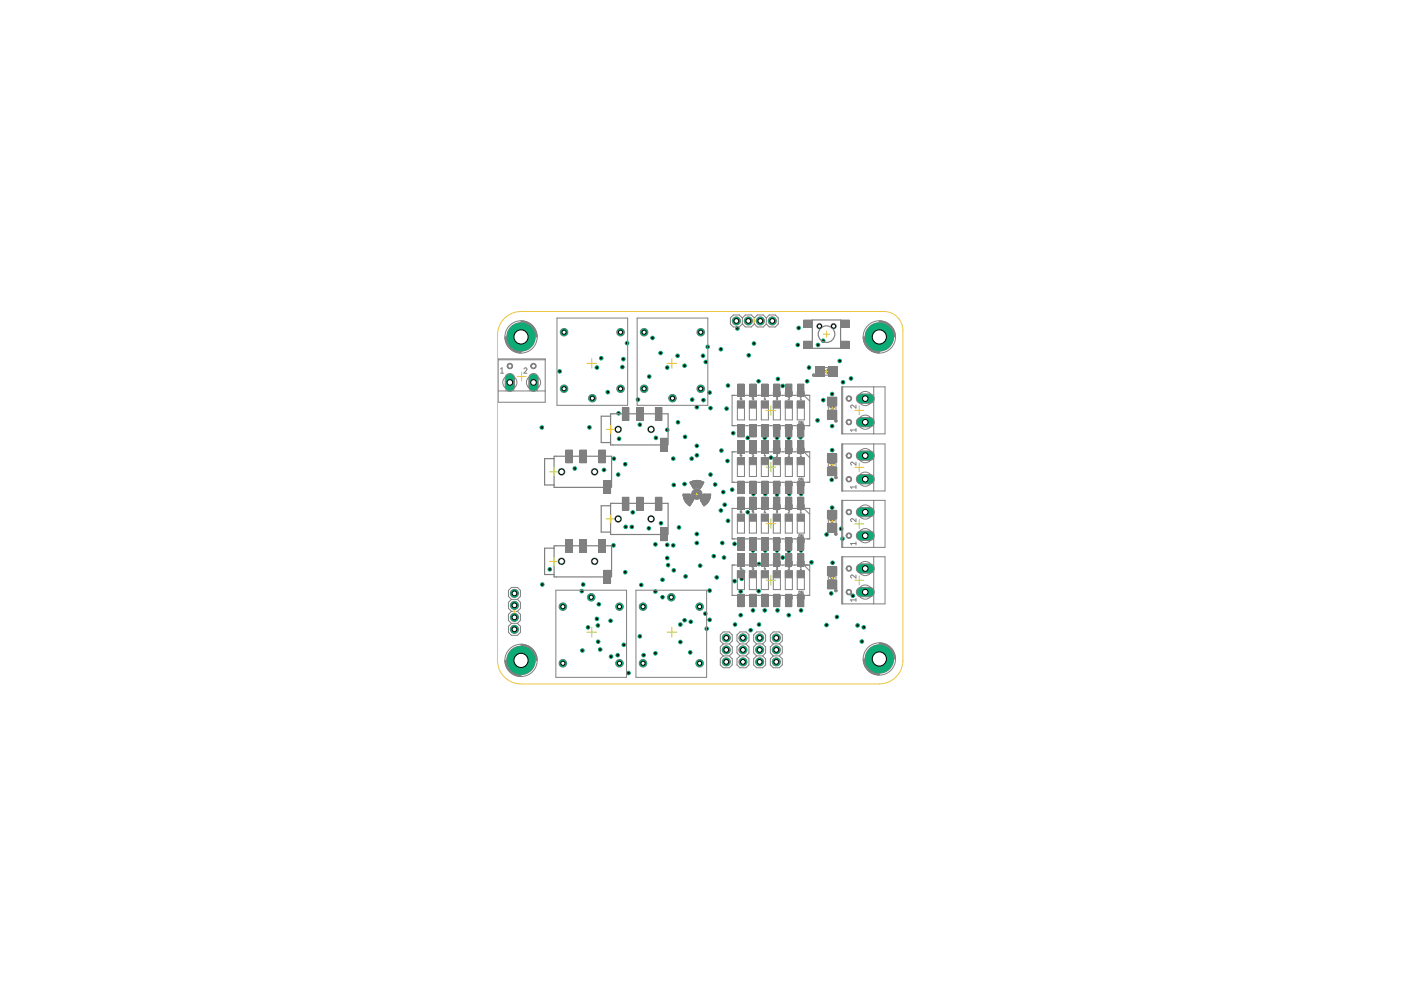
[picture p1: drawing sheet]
<svg xmlns="http://www.w3.org/2000/svg" width="297mm" height="210mm" viewBox="0 0 297 210" stroke-linecap="round" stroke-linejoin="round" font-family="sans-serif">
<circle cx="169.1" cy="73.1" r=".38" fill="#0dab76" stroke="#0dab76" stroke-width=".21"/>
<circle cx="169.1" cy="73.1" r=".17" fill="#fff" stroke="#000" stroke-width=".21"/>
<circle cx="156.3" cy="69.6" r=".38" fill="#0dab76" stroke="#0dab76" stroke-width=".21"/>
<circle cx="156.3" cy="69.6" r=".17" fill="#fff" stroke="#000" stroke-width=".21"/>
<circle cx="126.6" cy="131.2" r=".38" fill="#0dab76" stroke="#0dab76" stroke-width=".21"/>
<circle cx="126.6" cy="131.2" r=".17" fill="#fff" stroke="#000" stroke-width=".21"/>
<circle cx="132.2" cy="136.7" r=".38" fill="#0dab76" stroke="#0dab76" stroke-width=".21"/>
<circle cx="132.2" cy="136.7" r=".17" fill="#fff" stroke="#000" stroke-width=".21"/>
<circle cx="145.1" cy="131.5" r=".38" fill="#0dab76" stroke="#0dab76" stroke-width=".21"/>
<circle cx="145.1" cy="131.5" r=".17" fill="#fff" stroke="#000" stroke-width=".21"/>
<circle cx="157.2" cy="122.7" r=".38" fill="#0dab76" stroke="#0dab76" stroke-width=".21"/>
<circle cx="157.2" cy="122.7" r=".17" fill="#fff" stroke="#000" stroke-width=".21"/>
<circle cx="160.8" cy="125.3" r=".38" fill="#0dab76" stroke="#0dab76" stroke-width=".21"/>
<circle cx="160.8" cy="125.3" r=".17" fill="#fff" stroke="#000" stroke-width=".21"/>
<circle cx="152.8" cy="108.2" r=".38" fill="#0dab76" stroke="#0dab76" stroke-width=".21"/>
<circle cx="152.8" cy="108.2" r=".17" fill="#fff" stroke="#000" stroke-width=".21"/>
<circle cx="175.2" cy="113.3" r=".38" fill="#0dab76" stroke="#0dab76" stroke-width=".21"/>
<circle cx="175.2" cy="113.3" r=".17" fill="#fff" stroke="#000" stroke-width=".21"/>
<circle cx="176.3" cy="101.7" r=".38" fill="#0dab76" stroke="#0dab76" stroke-width=".21"/>
<circle cx="176.3" cy="101.7" r=".17" fill="#fff" stroke="#000" stroke-width=".21"/>
<circle cx="176.4" cy="90.3" r=".38" fill="#0dab76" stroke="#0dab76" stroke-width=".21"/>
<circle cx="176.4" cy="90.3" r=".17" fill="#fff" stroke="#000" stroke-width=".21"/>
<circle cx="180.4" cy="80.2" r=".38" fill="#0dab76" stroke="#0dab76" stroke-width=".21"/>
<circle cx="180.4" cy="80.2" r=".17" fill="#fff" stroke="#000" stroke-width=".21"/>
<circle cx="154.3" cy="81.7" r=".38" fill="#0dab76" stroke="#0dab76" stroke-width=".21"/>
<circle cx="154.3" cy="81.7" r=".17" fill="#fff" stroke="#000" stroke-width=".21"/>
<circle cx="145.1" cy="77.5" r=".38" fill="#0dab76" stroke="#0dab76" stroke-width=".21"/>
<circle cx="145.1" cy="77.5" r=".17" fill="#fff" stroke="#000" stroke-width=".21"/>
<circle cx="141.5" cy="77.9" r=".38" fill="#0dab76" stroke="#0dab76" stroke-width=".21"/>
<circle cx="141.5" cy="77.9" r=".17" fill="#fff" stroke="#000" stroke-width=".21"/>
<circle cx="132.2" cy="76.1" r=".38" fill="#0dab76" stroke="#0dab76" stroke-width=".21"/>
<circle cx="132.2" cy="76.1" r=".17" fill="#fff" stroke="#000" stroke-width=".21"/>
<circle cx="127.5" cy="75.9" r=".38" fill="#0dab76" stroke="#0dab76" stroke-width=".21"/>
<circle cx="127.5" cy="75.9" r=".17" fill="#fff" stroke="#000" stroke-width=".21"/>
<circle cx="154.1" cy="86.6" r=".38" fill="#0dab76" stroke="#0dab76" stroke-width=".21"/>
<circle cx="154.1" cy="86.6" r=".17" fill="#fff" stroke="#000" stroke-width=".21"/>
<circle cx="180.8" cy="126.3" r=".38" fill="#0dab76" stroke="#0dab76" stroke-width=".21"/>
<circle cx="180.8" cy="126.3" r=".17" fill="#fff" stroke="#000" stroke-width=".21"/>
<circle cx="174.5" cy="72.2" r=".38" fill="#0dab76" stroke="#0dab76" stroke-width=".21"/>
<circle cx="174.5" cy="72.2" r=".17" fill="#fff" stroke="#000" stroke-width=".21"/>
<circle cx="169.3" cy="69.5" r=".38" fill="#0dab76" stroke="#0dab76" stroke-width=".21"/>
<circle cx="169.3" cy="69.5" r=".17" fill="#fff" stroke="#000" stroke-width=".21"/>
<circle cx="171.1" cy="80.8" r=".38" fill="#0dab76" stroke="#0dab76" stroke-width=".21"/>
<circle cx="171.1" cy="80.8" r=".17" fill="#fff" stroke="#000" stroke-width=".21"/>
<circle cx="172" cy="119.2" r=".38" fill="#0dab76" stroke="#0dab76" stroke-width=".21"/>
<circle cx="172" cy="119.2" r=".17" fill="#fff" stroke="#000" stroke-width=".21"/>
<circle cx="136" cy="124" r=".38" fill="#0dab76" stroke="#0dab76" stroke-width=".21"/>
<circle cx="136" cy="124" r=".17" fill="#fff" stroke="#000" stroke-width=".21"/>
<circle cx="125" cy="90.6" r=".38" fill="#0dab76" stroke="#0dab76" stroke-width=".21"/>
<circle cx="125" cy="90.6" r=".17" fill="#fff" stroke="#000" stroke-width=".21"/>
<circle cx="135.7" cy="90" r=".38" fill="#0dab76" stroke="#0dab76" stroke-width=".21"/>
<circle cx="135.7" cy="90" r=".17" fill="#fff" stroke="#000" stroke-width=".21"/>
<circle cx="123.7" cy="123.9" r=".38" fill="#0dab76" stroke="#0dab76" stroke-width=".21"/>
<circle cx="123.7" cy="123.9" r=".17" fill="#fff" stroke="#000" stroke-width=".21"/>
<circle cx="114.9" cy="90.6" r=".38" fill="#0dab76" stroke="#0dab76" stroke-width=".21"/>
<circle cx="114.9" cy="90.6" r=".17" fill="#fff" stroke="#000" stroke-width=".21"/>
<circle cx="115" cy="123.9" r=".38" fill="#0dab76" stroke="#0dab76" stroke-width=".21"/>
<circle cx="115" cy="123.9" r=".17" fill="#fff" stroke="#000" stroke-width=".21"/>
<circle cx="178" cy="76.5" r=".38" fill="#0dab76" stroke="#0dab76" stroke-width=".21"/>
<circle cx="178" cy="76.5" r=".17" fill="#fff" stroke="#000" stroke-width=".21"/>
<circle cx="143.7" cy="75.4" r=".38" fill="#0dab76" stroke="#0dab76" stroke-width=".21"/>
<circle cx="143.7" cy="75.4" r=".17" fill="#fff" stroke="#000" stroke-width=".21"/>
<circle cx="140.1" cy="74.8" r=".38" fill="#0dab76" stroke="#0dab76" stroke-width=".21"/>
<circle cx="140.1" cy="74.8" r=".17" fill="#fff" stroke="#000" stroke-width=".21"/>
<circle cx="126.6" cy="77.9" r=".38" fill="#0dab76" stroke="#0dab76" stroke-width=".21"/>
<circle cx="126.6" cy="77.9" r=".17" fill="#fff" stroke="#000" stroke-width=".21"/>
<circle cx="118.7" cy="78.7" r=".38" fill="#0dab76" stroke="#0dab76" stroke-width=".21"/>
<circle cx="118.7" cy="78.7" r=".17" fill="#fff" stroke="#000" stroke-width=".21"/>
<circle cx="158.7" cy="75.3" r=".38" fill="#0dab76" stroke="#0dab76" stroke-width=".21"/>
<circle cx="158.7" cy="75.3" r=".17" fill="#fff" stroke="#000" stroke-width=".21"/>
<circle cx="132" cy="77.8" r=".38" fill="#0dab76" stroke="#0dab76" stroke-width=".21"/>
<circle cx="132" cy="77.8" r=".17" fill="#fff" stroke="#000" stroke-width=".21"/>
<circle cx="149.1" cy="75.4" r=".38" fill="#0dab76" stroke="#0dab76" stroke-width=".21"/>
<circle cx="149.1" cy="75.4" r=".17" fill="#fff" stroke="#000" stroke-width=".21"/>
<circle cx="160.9" cy="119.6" r=".38" fill="#0dab76" stroke="#0dab76" stroke-width=".21"/>
<circle cx="160.9" cy="119.6" r=".17" fill="#fff" stroke="#000" stroke-width=".21"/>
<circle cx="144.3" cy="132.4" r=".38" fill="#0dab76" stroke="#0dab76" stroke-width=".21"/>
<circle cx="144.3" cy="132.4" r=".17" fill="#fff" stroke="#000" stroke-width=".21"/>
<circle cx="144.3" cy="136.1" r=".38" fill="#0dab76" stroke="#0dab76" stroke-width=".21"/>
<circle cx="144.3" cy="136.1" r=".17" fill="#fff" stroke="#000" stroke-width=".21"/>
<circle cx="126.8" cy="132.6" r=".38" fill="#0dab76" stroke="#0dab76" stroke-width=".21"/>
<circle cx="126.8" cy="132.6" r=".17" fill="#fff" stroke="#000" stroke-width=".21"/>
<circle cx="126.8" cy="136.1" r=".38" fill="#0dab76" stroke="#0dab76" stroke-width=".21"/>
<circle cx="126.8" cy="136.1" r=".17" fill="#fff" stroke="#000" stroke-width=".21"/>
<circle cx="148.4" cy="119.9" r=".38" fill="#0dab76" stroke="#0dab76" stroke-width=".21"/>
<circle cx="148.4" cy="119.9" r=".17" fill="#fff" stroke="#000" stroke-width=".21"/>
<circle cx="158.5" cy="108.6" r=".38" fill="#0dab76" stroke="#0dab76" stroke-width=".21"/>
<circle cx="158.5" cy="108.6" r=".17" fill="#fff" stroke="#000" stroke-width=".21"/>
<circle cx="171.5" cy="77.9" r=".38" fill="#0dab76" stroke="#0dab76" stroke-width=".21"/>
<circle cx="171.5" cy="77.9" r=".17" fill="#fff" stroke="#000" stroke-width=".21"/>
<circle cx="149.6" cy="76.8" r=".38" fill="#0dab76" stroke="#0dab76" stroke-width=".21"/>
<circle cx="149.6" cy="76.8" r=".17" fill="#fff" stroke="#000" stroke-width=".21"/>
<circle cx="150.5" cy="83.2" r=".38" fill="#0dab76" stroke="#0dab76" stroke-width=".21"/>
<circle cx="150.5" cy="83.2" r=".17" fill="#fff" stroke="#000" stroke-width=".21"/>
<circle cx="128.9" cy="83.1" r=".38" fill="#0dab76" stroke="#0dab76" stroke-width=".21"/>
<circle cx="128.9" cy="83.1" r=".17" fill="#fff" stroke="#000" stroke-width=".21"/>
<circle cx="131.3" cy="93" r=".38" fill="#0dab76" stroke="#0dab76" stroke-width=".21"/>
<circle cx="131.3" cy="93" r=".17" fill="#fff" stroke="#000" stroke-width=".21"/>
<circle cx="173.4" cy="73.1" r=".38" fill="#0dab76" stroke="#0dab76" stroke-width=".21"/>
<circle cx="173.4" cy="73.1" r=".17" fill="#fff" stroke="#000" stroke-width=".21"/>
<circle cx="163.4" cy="97" r=".38" fill="#0dab76" stroke="#0dab76" stroke-width=".21"/>
<circle cx="163.4" cy="97" r=".17" fill="#fff" stroke="#000" stroke-width=".21"/>
<circle cx="147.7" cy="96.5" r=".38" fill="#0dab76" stroke="#0dab76" stroke-width=".21"/>
<circle cx="147.7" cy="96.5" r=".17" fill="#fff" stroke="#000" stroke-width=".21"/>
<circle cx="158.5" cy="92.8" r=".38" fill="#0dab76" stroke="#0dab76" stroke-width=".21"/>
<circle cx="158.5" cy="92.8" r=".17" fill="#fff" stroke="#000" stroke-width=".21"/>
<circle cx="162.1" cy="92.8" r=".38" fill="#0dab76" stroke="#0dab76" stroke-width=".21"/>
<circle cx="162.1" cy="92.8" r=".17" fill="#fff" stroke="#000" stroke-width=".21"/>
<circle cx="164.7" cy="92.8" r=".38" fill="#0dab76" stroke="#0dab76" stroke-width=".21"/>
<circle cx="164.7" cy="92.8" r=".17" fill="#fff" stroke="#000" stroke-width=".21"/>
<circle cx="169.7" cy="92.7" r=".38" fill="#0dab76" stroke="#0dab76" stroke-width=".21"/>
<circle cx="169.7" cy="92.7" r=".17" fill="#fff" stroke="#000" stroke-width=".21"/>
<circle cx="167.2" cy="92.8" r=".38" fill="#0dab76" stroke="#0dab76" stroke-width=".21"/>
<circle cx="167.2" cy="92.8" r=".17" fill="#fff" stroke="#000" stroke-width=".21"/>
<circle cx="155.4" cy="91.8" r=".38" fill="#0dab76" stroke="#0dab76" stroke-width=".21"/>
<circle cx="155.4" cy="91.8" r=".17" fill="#fff" stroke="#000" stroke-width=".21"/>
<circle cx="167.2" cy="130.4" r=".38" fill="#0dab76" stroke="#0dab76" stroke-width=".21"/>
<circle cx="167.2" cy="130.4" r=".17" fill="#fff" stroke="#000" stroke-width=".21"/>
<circle cx="157" cy="130.4" r=".38" fill="#0dab76" stroke="#0dab76" stroke-width=".21"/>
<circle cx="157" cy="130.4" r=".17" fill="#fff" stroke="#000" stroke-width=".21"/>
<circle cx="157" cy="125.4" r=".38" fill="#0dab76" stroke="#0dab76" stroke-width=".21"/>
<circle cx="157" cy="125.4" r=".17" fill="#fff" stroke="#000" stroke-width=".21"/>
<circle cx="169.8" cy="104.7" r=".38" fill="#0dab76" stroke="#0dab76" stroke-width=".21"/>
<circle cx="169.8" cy="104.7" r=".17" fill="#fff" stroke="#000" stroke-width=".21"/>
<circle cx="159.7" cy="104.7" r=".38" fill="#0dab76" stroke="#0dab76" stroke-width=".21"/>
<circle cx="159.7" cy="104.7" r=".17" fill="#fff" stroke="#000" stroke-width=".21"/>
<circle cx="162.2" cy="104.7" r=".38" fill="#0dab76" stroke="#0dab76" stroke-width=".21"/>
<circle cx="162.2" cy="104.7" r=".17" fill="#fff" stroke="#000" stroke-width=".21"/>
<circle cx="164.7" cy="104.8" r=".38" fill="#0dab76" stroke="#0dab76" stroke-width=".21"/>
<circle cx="164.7" cy="104.8" r=".17" fill="#fff" stroke="#000" stroke-width=".21"/>
<circle cx="146.7" cy="84.7" r=".38" fill="#0dab76" stroke="#0dab76" stroke-width=".21"/>
<circle cx="146.7" cy="84.7" r=".17" fill="#fff" stroke="#000" stroke-width=".21"/>
<circle cx="146.6" cy="97.2" r=".38" fill="#0dab76" stroke="#0dab76" stroke-width=".21"/>
<circle cx="146.6" cy="97.2" r=".17" fill="#fff" stroke="#000" stroke-width=".21"/>
<circle cx="154.2" cy="97.7" r=".38" fill="#0dab76" stroke="#0dab76" stroke-width=".21"/>
<circle cx="154.2" cy="97.7" r=".17" fill="#fff" stroke="#000" stroke-width=".21"/>
<circle cx="167.3" cy="104.7" r=".38" fill="#0dab76" stroke="#0dab76" stroke-width=".21"/>
<circle cx="167.3" cy="104.7" r=".17" fill="#fff" stroke="#000" stroke-width=".21"/>
<circle cx="155.2" cy="103.8" r=".38" fill="#0dab76" stroke="#0dab76" stroke-width=".21"/>
<circle cx="155.2" cy="103.8" r=".17" fill="#fff" stroke="#000" stroke-width=".21"/>
<circle cx="159.6" cy="116.7" r=".38" fill="#0dab76" stroke="#0dab76" stroke-width=".21"/>
<circle cx="159.6" cy="116.7" r=".17" fill="#fff" stroke="#000" stroke-width=".21"/>
<circle cx="169.8" cy="116.7" r=".38" fill="#0dab76" stroke="#0dab76" stroke-width=".21"/>
<circle cx="169.8" cy="116.7" r=".17" fill="#fff" stroke="#000" stroke-width=".21"/>
<circle cx="162.2" cy="116.7" r=".38" fill="#0dab76" stroke="#0dab76" stroke-width=".21"/>
<circle cx="162.2" cy="116.7" r=".17" fill="#fff" stroke="#000" stroke-width=".21"/>
<circle cx="164.7" cy="116.7" r=".38" fill="#0dab76" stroke="#0dab76" stroke-width=".21"/>
<circle cx="164.7" cy="116.7" r=".17" fill="#fff" stroke="#000" stroke-width=".21"/>
<circle cx="155.7" cy="115.3" r=".38" fill="#0dab76" stroke="#0dab76" stroke-width=".21"/>
<circle cx="155.7" cy="115.3" r=".17" fill="#fff" stroke="#000" stroke-width=".21"/>
<circle cx="167.2" cy="116.8" r=".38" fill="#0dab76" stroke="#0dab76" stroke-width=".21"/>
<circle cx="167.2" cy="116.8" r=".17" fill="#fff" stroke="#000" stroke-width=".21"/>
<circle cx="140.5" cy="126.6" r=".38" fill="#0dab76" stroke="#0dab76" stroke-width=".21"/>
<circle cx="140.5" cy="126.6" r=".17" fill="#fff" stroke="#000" stroke-width=".21"/>
<circle cx="141.6" cy="119.8" r=".38" fill="#0dab76" stroke="#0dab76" stroke-width=".21"/>
<circle cx="141.6" cy="119.8" r=".17" fill="#fff" stroke="#000" stroke-width=".21"/>
<circle cx="169.8" cy="129.4" r=".38" fill="#0dab76" stroke="#0dab76" stroke-width=".21"/>
<circle cx="169.8" cy="129.4" r=".17" fill="#fff" stroke="#000" stroke-width=".21"/>
<circle cx="159.6" cy="129.4" r=".38" fill="#0dab76" stroke="#0dab76" stroke-width=".21"/>
<circle cx="159.6" cy="129.4" r=".17" fill="#fff" stroke="#000" stroke-width=".21"/>
<circle cx="162.1" cy="129.4" r=".38" fill="#0dab76" stroke="#0dab76" stroke-width=".21"/>
<circle cx="162.1" cy="129.4" r=".17" fill="#fff" stroke="#000" stroke-width=".21"/>
<circle cx="164.8" cy="129.4" r=".38" fill="#0dab76" stroke="#0dab76" stroke-width=".21"/>
<circle cx="164.8" cy="129.4" r=".17" fill="#fff" stroke="#000" stroke-width=".21"/>
<circle cx="137.6" cy="79.8" r=".38" fill="#0dab76" stroke="#0dab76" stroke-width=".21"/>
<circle cx="137.6" cy="79.8" r=".17" fill="#fff" stroke="#000" stroke-width=".21"/>
<circle cx="138.3" cy="71.6" r=".38" fill="#0dab76" stroke="#0dab76" stroke-width=".21"/>
<circle cx="138.3" cy="71.6" r=".17" fill="#fff" stroke="#000" stroke-width=".21"/>
<circle cx="124.7" cy="133" r=".38" fill="#0dab76" stroke="#0dab76" stroke-width=".21"/>
<circle cx="124.7" cy="133" r=".17" fill="#fff" stroke="#000" stroke-width=".21"/>
<circle cx="127" cy="128.1" r=".38" fill="#0dab76" stroke="#0dab76" stroke-width=".21"/>
<circle cx="127" cy="128.1" r=".17" fill="#fff" stroke="#000" stroke-width=".21"/>
<circle cx="129.5" cy="131.6" r=".38" fill="#0dab76" stroke="#0dab76" stroke-width=".21"/>
<circle cx="129.5" cy="131.6" r=".17" fill="#fff" stroke="#000" stroke-width=".21"/>
<circle cx="129.6" cy="139.2" r=".38" fill="#0dab76" stroke="#0dab76" stroke-width=".21"/>
<circle cx="129.6" cy="139.2" r=".17" fill="#fff" stroke="#000" stroke-width=".21"/>
<circle cx="146.5" cy="131.8" r=".38" fill="#0dab76" stroke="#0dab76" stroke-width=".21"/>
<circle cx="146.5" cy="131.8" r=".17" fill="#fff" stroke="#000" stroke-width=".21"/>
<circle cx="146.3" cy="138.3" r=".38" fill="#0dab76" stroke="#0dab76" stroke-width=".21"/>
<circle cx="146.3" cy="138.3" r=".17" fill="#fff" stroke="#000" stroke-width=".21"/>
<circle cx="130.2" cy="97.2" r=".38" fill="#0dab76" stroke="#0dab76" stroke-width=".21"/>
<circle cx="130.2" cy="97.2" r=".17" fill="#fff" stroke="#000" stroke-width=".21"/>
<circle cx="132.6" cy="98.4" r=".38" fill="#0dab76" stroke="#0dab76" stroke-width=".21"/>
<circle cx="132.6" cy="98.4" r=".17" fill="#fff" stroke="#000" stroke-width=".21"/>
<circle cx="128.1" cy="99.6" r=".38" fill="#0dab76" stroke="#0dab76" stroke-width=".21"/>
<circle cx="128.1" cy="99.6" r=".17" fill="#fff" stroke="#000" stroke-width=".21"/>
<circle cx="139.1" cy="92.8" r=".38" fill="#0dab76" stroke="#0dab76" stroke-width=".21"/>
<circle cx="139.1" cy="92.8" r=".17" fill="#fff" stroke="#000" stroke-width=".21"/>
<circle cx="141.5" cy="91.1" r=".38" fill="#0dab76" stroke="#0dab76" stroke-width=".21"/>
<circle cx="141.5" cy="91.1" r=".17" fill="#fff" stroke="#000" stroke-width=".21"/>
<circle cx="164.9" cy="80.3" r=".38" fill="#0dab76" stroke="#0dab76" stroke-width=".21"/>
<circle cx="164.9" cy="80.3" r=".17" fill="#fff" stroke="#000" stroke-width=".21"/>
<circle cx="174.5" cy="84.8" r=".38" fill="#0dab76" stroke="#0dab76" stroke-width=".21"/>
<circle cx="174.5" cy="84.8" r=".17" fill="#fff" stroke="#000" stroke-width=".21"/>
<circle cx="131.1" cy="100.6" r=".38" fill="#0dab76" stroke="#0dab76" stroke-width=".21"/>
<circle cx="131.1" cy="100.6" r=".17" fill="#fff" stroke="#000" stroke-width=".21"/>
<circle cx="142.7" cy="97.2" r=".38" fill="#0dab76" stroke="#0dab76" stroke-width=".21"/>
<circle cx="142.7" cy="97.2" r=".17" fill="#fff" stroke="#000" stroke-width=".21"/>
<circle cx="121.9" cy="99.3" r=".38" fill="#0dab76" stroke="#0dab76" stroke-width=".21"/>
<circle cx="121.9" cy="99.3" r=".17" fill="#fff" stroke="#000" stroke-width=".21"/>
<circle cx="152" cy="122.4" r=".38" fill="#0dab76" stroke="#0dab76" stroke-width=".21"/>
<circle cx="152" cy="122.4" r=".17" fill="#fff" stroke="#000" stroke-width=".21"/>
<circle cx="145.4" cy="122.2" r=".38" fill="#0dab76" stroke="#0dab76" stroke-width=".21"/>
<circle cx="145.4" cy="122.2" r=".17" fill="#fff" stroke="#000" stroke-width=".21"/>
<circle cx="142.9" cy="102.8" r=".38" fill="#0dab76" stroke="#0dab76" stroke-width=".21"/>
<circle cx="142.9" cy="102.8" r=".17" fill="#fff" stroke="#000" stroke-width=".21"/>
<circle cx="145.1" cy="102.6" r=".38" fill="#0dab76" stroke="#0dab76" stroke-width=".21"/>
<circle cx="145.1" cy="102.6" r=".17" fill="#fff" stroke="#000" stroke-width=".21"/>
<circle cx="145.2" cy="92.6" r=".38" fill="#0dab76" stroke="#0dab76" stroke-width=".21"/>
<circle cx="145.2" cy="92.6" r=".17" fill="#fff" stroke="#000" stroke-width=".21"/>
<circle cx="153.4" cy="104.3" r=".38" fill="#0dab76" stroke="#0dab76" stroke-width=".21"/>
<circle cx="153.4" cy="104.3" r=".17" fill="#fff" stroke="#000" stroke-width=".21"/>
<circle cx="153.6" cy="107" r=".38" fill="#0dab76" stroke="#0dab76" stroke-width=".21"/>
<circle cx="153.6" cy="107" r=".17" fill="#fff" stroke="#000" stroke-width=".21"/>
<circle cx="183.1" cy="133" r=".38" fill="#0dab76" stroke="#0dab76" stroke-width=".21"/>
<circle cx="183.1" cy="133" r=".17" fill="#fff" stroke="#000" stroke-width=".21"/>
<circle cx="182.7" cy="136" r=".38" fill="#0dab76" stroke="#0dab76" stroke-width=".21"/>
<circle cx="182.7" cy="136" r=".17" fill="#fff" stroke="#000" stroke-width=".21"/>
<circle cx="154.3" cy="110.4" r=".38" fill="#0dab76" stroke="#0dab76" stroke-width=".21"/>
<circle cx="154.3" cy="110.4" r=".17" fill="#fff" stroke="#000" stroke-width=".21"/>
<circle cx="178.7" cy="81" r=".38" fill="#0dab76" stroke="#0dab76" stroke-width=".21"/>
<circle cx="178.7" cy="81" r=".17" fill="#fff" stroke="#000" stroke-width=".21"/>
<circle cx="178.6" cy="114.2" r=".38" fill="#0dab76" stroke="#0dab76" stroke-width=".21"/>
<circle cx="178.6" cy="114.2" r=".17" fill="#fff" stroke="#000" stroke-width=".21"/>
<circle cx="144" cy="111.8" r=".38" fill="#0dab76" stroke="#0dab76" stroke-width=".21"/>
<circle cx="144" cy="111.8" r=".17" fill="#fff" stroke="#000" stroke-width=".21"/>
<circle cx="143.7" cy="89.5" r=".38" fill="#0dab76" stroke="#0dab76" stroke-width=".21"/>
<circle cx="143.7" cy="89.5" r=".17" fill="#fff" stroke="#000" stroke-width=".21"/>
<circle cx="131.1" cy="87.6" r=".38" fill="#0dab76" stroke="#0dab76" stroke-width=".21"/>
<circle cx="131.1" cy="87.6" r=".17" fill="#fff" stroke="#000" stroke-width=".21"/>
<circle cx="132.9" cy="72.7" r=".38" fill="#0dab76" stroke="#0dab76" stroke-width=".21"/>
<circle cx="132.9" cy="72.7" r=".17" fill="#fff" stroke="#000" stroke-width=".21"/>
<circle cx="134.2" cy="108.6" r=".38" fill="#0dab76" stroke="#0dab76" stroke-width=".21"/>
<circle cx="134.2" cy="108.6" r=".17" fill="#fff" stroke="#000" stroke-width=".21"/>
<circle cx="142.7" cy="115.6" r=".38" fill="#0dab76" stroke="#0dab76" stroke-width=".21"/>
<circle cx="142.7" cy="115.6" r=".17" fill="#fff" stroke="#000" stroke-width=".21"/>
<circle cx="173.3" cy="89.1" r=".38" fill="#0dab76" stroke="#0dab76" stroke-width=".21"/>
<circle cx="173.3" cy="89.1" r=".17" fill="#fff" stroke="#000" stroke-width=".21"/>
<circle cx="142.9" cy="120.9" r=".38" fill="#0dab76" stroke="#0dab76" stroke-width=".21"/>
<circle cx="142.9" cy="120.9" r=".17" fill="#fff" stroke="#000" stroke-width=".21"/>
<circle cx="157.5" cy="121.2" r=".38" fill="#0dab76" stroke="#0dab76" stroke-width=".21"/>
<circle cx="157.5" cy="121.2" r=".17" fill="#fff" stroke="#000" stroke-width=".21"/>
<circle cx="150.1" cy="73.5" r=".38" fill="#0dab76" stroke="#0dab76" stroke-width=".21"/>
<circle cx="150.1" cy="73.5" r=".17" fill="#fff" stroke="#000" stroke-width=".21"/>
<circle cx="151.3" cy="117.9" r=".38" fill="#0dab76" stroke="#0dab76" stroke-width=".21"/>
<circle cx="151.3" cy="117.9" r=".17" fill="#fff" stroke="#000" stroke-width=".21"/>
<circle cx="151.6" cy="102.7" r=".38" fill="#0dab76" stroke="#0dab76" stroke-width=".21"/>
<circle cx="151.6" cy="102.7" r=".17" fill="#fff" stroke="#000" stroke-width=".21"/>
<circle cx="141.5" cy="118.3" r=".38" fill="#0dab76" stroke="#0dab76" stroke-width=".21"/>
<circle cx="141.5" cy="118.3" r=".17" fill="#fff" stroke="#000" stroke-width=".21"/>
<circle cx="141.5" cy="115.5" r=".38" fill="#0dab76" stroke="#0dab76" stroke-width=".21"/>
<circle cx="141.5" cy="115.5" r=".17" fill="#fff" stroke="#000" stroke-width=".21"/>
<circle cx="140.1" cy="110.9" r=".38" fill="#0dab76" stroke="#0dab76" stroke-width=".21"/>
<circle cx="140.1" cy="110.9" r=".17" fill="#fff" stroke="#000" stroke-width=".21"/>
<circle cx="140.5" cy="122.9" r=".38" fill="#0dab76" stroke="#0dab76" stroke-width=".21"/>
<circle cx="140.5" cy="122.9" r=".17" fill="#fff" stroke="#000" stroke-width=".21"/>
<circle cx="155.7" cy="123.2" r=".38" fill="#0dab76" stroke="#0dab76" stroke-width=".21"/>
<circle cx="155.7" cy="123.2" r=".17" fill="#fff" stroke="#000" stroke-width=".21"/>
<circle cx="155.9" cy="132.4" r=".38" fill="#0dab76" stroke="#0dab76" stroke-width=".21"/>
<circle cx="155.9" cy="132.4" r=".17" fill="#fff" stroke="#000" stroke-width=".21"/>
<circle cx="160.9" cy="132.4" r=".38" fill="#0dab76" stroke="#0dab76" stroke-width=".21"/>
<circle cx="160.9" cy="132.4" r=".17" fill="#fff" stroke="#000" stroke-width=".21"/>
<circle cx="178.3" cy="112.1" r=".38" fill="#0dab76" stroke="#0dab76" stroke-width=".21"/>
<circle cx="178.3" cy="112.1" r=".17" fill="#fff" stroke="#000" stroke-width=".21"/>
<circle cx="177.4" cy="130.8" r=".38" fill="#0dab76" stroke="#0dab76" stroke-width=".21"/>
<circle cx="177.4" cy="130.8" r=".17" fill="#fff" stroke="#000" stroke-width=".21"/>
<circle cx="150.5" cy="131.4" r=".38" fill="#0dab76" stroke="#0dab76" stroke-width=".21"/>
<circle cx="150.5" cy="131.4" r=".17" fill="#fff" stroke="#000" stroke-width=".21"/>
<circle cx="139" cy="115.4" r=".38" fill="#0dab76" stroke="#0dab76" stroke-width=".21"/>
<circle cx="139" cy="115.4" r=".17" fill="#fff" stroke="#000" stroke-width=".21"/>
<circle cx="139" cy="125.4" r=".38" fill="#0dab76" stroke="#0dab76" stroke-width=".21"/>
<circle cx="139" cy="125.4" r=".17" fill="#fff" stroke="#000" stroke-width=".21"/>
<circle cx="123.4" cy="125.3" r=".38" fill="#0dab76" stroke="#0dab76" stroke-width=".21"/>
<circle cx="123.4" cy="125.3" r=".17" fill="#fff" stroke="#000" stroke-width=".21"/>
<circle cx="123.5" cy="137.9" r=".38" fill="#0dab76" stroke="#0dab76" stroke-width=".21"/>
<circle cx="123.5" cy="137.9" r=".17" fill="#fff" stroke="#000" stroke-width=".21"/>
<circle cx="150.5" cy="125.2" r=".38" fill="#0dab76" stroke="#0dab76" stroke-width=".21"/>
<circle cx="150.5" cy="125.2" r=".17" fill="#fff" stroke="#000" stroke-width=".21"/>
<circle cx="139" cy="138.5" r=".38" fill="#0dab76" stroke="#0dab76" stroke-width=".21"/>
<circle cx="139" cy="138.5" r=".17" fill="#fff" stroke="#000" stroke-width=".21"/>
<circle cx="137.6" cy="112" r=".38" fill="#0dab76" stroke="#0dab76" stroke-width=".21"/>
<circle cx="137.6" cy="112" r=".17" fill="#fff" stroke="#000" stroke-width=".21"/>
<circle cx="176.2" cy="125.8" r=".38" fill="#0dab76" stroke="#0dab76" stroke-width=".21"/>
<circle cx="176.2" cy="125.8" r=".17" fill="#fff" stroke="#000" stroke-width=".21"/>
<circle cx="175.2" cy="132.5" r=".38" fill="#0dab76" stroke="#0dab76" stroke-width=".21"/>
<circle cx="175.2" cy="132.5" r=".17" fill="#fff" stroke="#000" stroke-width=".21"/>
<circle cx="181.8" cy="132.6" r=".38" fill="#0dab76" stroke="#0dab76" stroke-width=".21"/>
<circle cx="181.8" cy="132.6" r=".17" fill="#fff" stroke="#000" stroke-width=".21"/>
<circle cx="133.3" cy="142.7" r=".38" fill="#0dab76" stroke="#0dab76" stroke-width=".21"/>
<circle cx="133.3" cy="142.7" r=".17" fill="#fff" stroke="#000" stroke-width=".21"/>
<circle cx="134" cy="111.7" r=".38" fill="#0dab76" stroke="#0dab76" stroke-width=".21"/>
<circle cx="134" cy="111.7" r=".17" fill="#fff" stroke="#000" stroke-width=".21"/>
<circle cx="116.6" cy="120.7" r=".38" fill="#0dab76" stroke="#0dab76" stroke-width=".21"/>
<circle cx="116.6" cy="120.7" r=".17" fill="#fff" stroke="#000" stroke-width=".21"/>
<circle cx="132.6" cy="121.3" r=".38" fill="#0dab76" stroke="#0dab76" stroke-width=".21"/>
<circle cx="132.6" cy="121.3" r=".17" fill="#fff" stroke="#000" stroke-width=".21"/>
<circle cx="132.7" cy="111.7" r=".38" fill="#0dab76" stroke="#0dab76" stroke-width=".21"/>
<circle cx="132.7" cy="111.7" r=".17" fill="#fff" stroke="#000" stroke-width=".21"/>
<circle cx="159.2" cy="133.6" r=".38" fill="#0dab76" stroke="#0dab76" stroke-width=".21"/>
<circle cx="159.2" cy="133.6" r=".17" fill="#fff" stroke="#000" stroke-width=".21"/>
<circle cx="149.8" cy="133.3" r=".38" fill="#0dab76" stroke="#0dab76" stroke-width=".21"/>
<circle cx="149.8" cy="133.3" r=".17" fill="#fff" stroke="#000" stroke-width=".21"/>
<circle cx="130.1" cy="115.6" r=".38" fill="#0dab76" stroke="#0dab76" stroke-width=".21"/>
<circle cx="130.1" cy="115.6" r=".17" fill="#fff" stroke="#000" stroke-width=".21"/>
<circle cx="131" cy="138.9" r=".38" fill="#0dab76" stroke="#0dab76" stroke-width=".21"/>
<circle cx="131" cy="138.9" r=".17" fill="#fff" stroke="#000" stroke-width=".21"/>
<circle cx="136.5" cy="138.9" r=".38" fill="#0dab76" stroke="#0dab76" stroke-width=".21"/>
<circle cx="136.5" cy="138.9" r=".17" fill="#fff" stroke="#000" stroke-width=".21"/>
<circle cx="176.4" cy="83.5" r=".38" fill="#0dab76" stroke="#0dab76" stroke-width=".21"/>
<circle cx="176.4" cy="83.5" r=".17" fill="#fff" stroke="#000" stroke-width=".21"/>
<circle cx="176.4" cy="95.4" r=".38" fill="#0dab76" stroke="#0dab76" stroke-width=".21"/>
<circle cx="176.4" cy="95.4" r=".17" fill="#fff" stroke="#000" stroke-width=".21"/>
<circle cx="176.4" cy="107.6" r=".38" fill="#0dab76" stroke="#0dab76" stroke-width=".21"/>
<circle cx="176.4" cy="107.6" r=".17" fill="#fff" stroke="#000" stroke-width=".21"/>
<circle cx="176.5" cy="119.3" r=".38" fill="#0dab76" stroke="#0dab76" stroke-width=".21"/>
<circle cx="176.5" cy="119.3" r=".17" fill="#fff" stroke="#000" stroke-width=".21"/>
<circle cx="149.1" cy="84.8" r=".38" fill="#0dab76" stroke="#0dab76" stroke-width=".21"/>
<circle cx="149.1" cy="84.8" r=".17" fill="#fff" stroke="#000" stroke-width=".21"/>
<circle cx="160.8" cy="80.8" r=".38" fill="#0dab76" stroke="#0dab76" stroke-width=".21"/>
<circle cx="160.8" cy="80.8" r=".17" fill="#fff" stroke="#000" stroke-width=".21"/>
<circle cx="159.9" cy="72.8" r=".38" fill="#0dab76" stroke="#0dab76" stroke-width=".21"/>
<circle cx="159.9" cy="72.8" r=".17" fill="#fff" stroke="#000" stroke-width=".21"/>
<circle cx="150.6" cy="86.5" r=".38" fill="#0dab76" stroke="#0dab76" stroke-width=".21"/>
<circle cx="150.6" cy="86.5" r=".17" fill="#fff" stroke="#000" stroke-width=".21"/>
<circle cx="150.6" cy="100.6" r=".38" fill="#0dab76" stroke="#0dab76" stroke-width=".21"/>
<circle cx="150.6" cy="100.6" r=".17" fill="#fff" stroke="#000" stroke-width=".21"/>
<circle cx="147.7" cy="115.1" r=".38" fill="#0dab76" stroke="#0dab76" stroke-width=".21"/>
<circle cx="147.7" cy="115.1" r=".17" fill="#fff" stroke="#000" stroke-width=".21"/>
<circle cx="165.9" cy="118.2" r=".38" fill="#0dab76" stroke="#0dab76" stroke-width=".21"/>
<circle cx="165.9" cy="118.2" r=".17" fill="#fff" stroke="#000" stroke-width=".21"/>
<circle cx="165.9" cy="81.8" r=".38" fill="#0dab76" stroke="#0dab76" stroke-width=".21"/>
<circle cx="165.9" cy="81.8" r=".17" fill="#fff" stroke="#000" stroke-width=".21"/>
<circle cx="153.1" cy="115.1" r=".38" fill="#0dab76" stroke="#0dab76" stroke-width=".21"/>
<circle cx="153.1" cy="115.1" r=".17" fill="#fff" stroke="#000" stroke-width=".21"/>
<circle cx="153.5" cy="118.2" r=".38" fill="#0dab76" stroke="#0dab76" stroke-width=".21"/>
<circle cx="153.5" cy="118.2" r=".17" fill="#fff" stroke="#000" stroke-width=".21"/>
<circle cx="147.7" cy="113.2" r=".38" fill="#0dab76" stroke="#0dab76" stroke-width=".21"/>
<circle cx="147.7" cy="113.2" r=".17" fill="#fff" stroke="#000" stroke-width=".21"/>
<circle cx="149.5" cy="130.1" r=".38" fill="#0dab76" stroke="#0dab76" stroke-width=".21"/>
<circle cx="149.5" cy="130.1" r=".17" fill="#fff" stroke="#000" stroke-width=".21"/>
<circle cx="135.7" cy="134.9" r=".38" fill="#0dab76" stroke="#0dab76" stroke-width=".21"/>
<circle cx="135.7" cy="134.9" r=".17" fill="#fff" stroke="#000" stroke-width=".21"/>
<circle cx="127.3" cy="137.7" r=".38" fill="#0dab76" stroke="#0dab76" stroke-width=".21"/>
<circle cx="127.3" cy="137.7" r=".17" fill="#fff" stroke="#000" stroke-width=".21"/>
<circle cx="135.3" cy="84.7" r=".38" fill="#0dab76" stroke="#0dab76" stroke-width=".21"/>
<circle cx="135.3" cy="84.7" r=".17" fill="#fff" stroke="#000" stroke-width=".21"/>
<circle cx="147.7" cy="86.3" r=".38" fill="#0dab76" stroke="#0dab76" stroke-width=".21"/>
<circle cx="147.7" cy="86.3" r=".17" fill="#fff" stroke="#000" stroke-width=".21"/>
<circle cx="147.7" cy="94.5" r=".38" fill="#0dab76" stroke="#0dab76" stroke-width=".21"/>
<circle cx="147.7" cy="94.5" r=".17" fill="#fff" stroke="#000" stroke-width=".21"/>
<circle cx="153" cy="95.5" r=".38" fill="#0dab76" stroke="#0dab76" stroke-width=".21"/>
<circle cx="153" cy="95.5" r=".17" fill="#fff" stroke="#000" stroke-width=".21"/>
<circle cx="152.8" cy="74" r=".38" fill="#0dab76" stroke="#0dab76" stroke-width=".21"/>
<circle cx="152.8" cy="74" r=".17" fill="#fff" stroke="#000" stroke-width=".21"/>
<g fill="#808080" stroke="#808080" stroke-width=".21">
<path d="M172.9 77.7h1.8v2h-1.8z"/>
<path d="M175.7 77.7h1.9v2h-1.9z"/>
<path d="M178.3 67.9h1.8v1.4h-1.8z"/>
<path d="M170.4 67.9h1.7v1.4h-1.7z"/>
<path d="M178.3 72.3h1.8v1.5h-1.8z"/>
<path d="M170.4 72.3h1.7v1.5h-1.7z"/>
<path d="M127 114.4h1.4v2.7h-1.4z"/>
<path d="M128.1 120.9h1.4v2.7h-1.4z"/>
<path d="M123 114.4h1.4v2.7h-1.4z"/>
<path d="M120 114.4h1.4v2.7h-1.4z"/>
<path d="M139 105.4h1.4v2.7h-1.4z"/>
<path d="M140.1 111.9h1.4v2.7h-1.4z"/>
<path d="M135 105.4h1.4v2.7h-1.4z"/>
<path d="M132 105.4h1.3v2.7h-1.3z"/>
<path d="M127 95.4h1.4v2.7h-1.4z"/>
<path d="M128.1 101.9h1.4v2.7h-1.4z"/>
<path d="M123 95.4h1.4v2.7h-1.4z"/>
<path d="M120 95.4h1.4v2.7h-1.4z"/>
<path d="M139 86.4h1.4v2.7h-1.4z"/>
<path d="M140.1 92.9h1.4v2.7h-1.4z"/>
<path d="M135 86.4h1.4v2.7h-1.4z"/>
<path d="M132 86.4h1.3v2.7h-1.3z"/>
<path d="M169.1 81.4h1.3v2.7h-1.3z"/>
<path d="M166.6 81.4h1.3v2.7h-1.3z"/>
<path d="M164 81.4h1.4v2.7h-1.4z"/>
<path d="M161.5 81.4h1.3v2.7h-1.3z"/>
<path d="M159 81.4h1.3v2.7h-1.3z"/>
<path d="M156.4 81.4h1.4v2.7h-1.4z"/>
<path d="M156.4 90h1.4v2.6h-1.4z"/>
<path d="M159 90h1.3v2.6h-1.3z"/>
<path d="M161.5 90h1.3v2.6h-1.3z"/>
<path d="M164 90h1.4v2.6h-1.4z"/>
<path d="M166.6 90h1.3v2.6h-1.3z"/>
<path d="M169.1 90h1.3v2.6h-1.3z"/>
<path d="M169.1 93.4h1.3v2.7h-1.3z"/>
<path d="M166.6 93.4h1.3v2.7h-1.3z"/>
<path d="M164 93.4h1.4v2.7h-1.4z"/>
<path d="M161.5 93.4h1.3v2.7h-1.3z"/>
<path d="M159 93.4h1.3v2.7h-1.3z"/>
<path d="M156.4 93.4h1.4v2.7h-1.4z"/>
<path d="M156.4 102h1.4v2.6h-1.4z"/>
<path d="M159 102h1.3v2.6h-1.3z"/>
<path d="M161.5 102h1.3v2.6h-1.3z"/>
<path d="M164 102h1.4v2.6h-1.4z"/>
<path d="M166.6 102h1.3v2.6h-1.3z"/>
<path d="M169.1 102h1.3v2.6h-1.3z"/>
<path d="M169.1 105.4h1.3v2.6h-1.3z"/>
<path d="M166.6 105.4h1.3v2.6h-1.3z"/>
<path d="M164 105.4h1.4v2.6h-1.4z"/>
<path d="M161.5 105.4h1.3v2.6h-1.3z"/>
<path d="M159 105.4h1.3v2.6h-1.3z"/>
<path d="M156.4 105.4h1.4v2.6h-1.4z"/>
<path d="M156.4 114h1.4v2.6h-1.4z"/>
<path d="M159 114h1.3v2.6h-1.3z"/>
<path d="M161.5 114h1.3v2.6h-1.3z"/>
<path d="M164 114h1.4v2.6h-1.4z"/>
<path d="M166.6 114h1.3v2.6h-1.3z"/>
<path d="M169.1 114h1.3v2.6h-1.3z"/>
<path d="M169.1 117.4h1.3v2.6h-1.3z"/>
<path d="M166.6 117.4h1.3v2.6h-1.3z"/>
<path d="M164 117.4h1.4v2.6h-1.4z"/>
<path d="M161.5 117.4h1.3v2.6h-1.3z"/>
<path d="M159 117.4h1.3v2.6h-1.3z"/>
<path d="M156.4 117.4h1.4v2.6h-1.4z"/>
<path d="M156.4 126h1.4v2.6h-1.4z"/>
<path d="M159 126h1.3v2.6h-1.3z"/>
<path d="M161.5 126h1.3v2.6h-1.3z"/>
<path d="M164 126h1.4v2.6h-1.4z"/>
<path d="M166.6 126h1.3v2.6h-1.3z"/>
<path d="M169.1 126h1.3v2.6h-1.3z"/>
<path d="M175.4 87h2v1.9h-2z"/>
<path d="M175.4 84.2h2v1.8h-2z"/>
<path d="M175.4 99h2v1.9h-2z"/>
<path d="M175.4 96.2h2v1.8h-2z"/>
<path d="M175.4 111h2v1.9h-2z"/>
<path d="M175.4 108.2h2v1.8h-2z"/>
<path d="M175.4 123h2v1.9h-2z"/>
<path d="M175.4 120.2h2v1.8h-2z"/>
<path d="M107.3 79.6a1.01 1.01 0 0 1 1.1-.4 1.01 1.01 0 0 1 .7 .9v2a1 1 0 0 1-1 .9 1 1 0 0 1-1-.9v-2z"/>
<path d="M112.3 79.6a1.01 1.01 0 0 1 1.1-.4 1.01 1.01 0 0 1 .7 .9v2a1 1 0 0 1-1 .9 1 1 0 0 1-1-.9v-2z"/>
<path d="M181.9 88.7l.5-.2h2.1a1 1 0 0 1 .9 1 1 1 0 0 1-.9 1h-2.1a1.01 1.01 0 0 1-.8-.7 1.01 1.01 0 0 1 .3-1.1z"/>
<path d="M181.8 83.9l.6-.4h2.1a1 1 0 0 1 .9 1 1 1 0 0 1-.9 1h-2.1a1.01 1.01 0 0 1-.6-1.6z"/>
<path d="M181.8 101l.6-.4h2.1a1 1 0 0 1 .9 1 1 1 0 0 1-.9 1h-2.1a1.01 1.01 0 0 1-.6-1.6z"/>
<path d="M181.8 96l.6-.4h2.1a1 1 0 0 1 .9 1 1 1 0 0 1-.9 1h-2.1a1.01 1.01 0 0 1-.6-1.6z"/>
<path d="M181.8 113l.6-.4h2.1a1 1 0 0 1 .9 1 1 1 0 0 1-.9 1h-2.1a1.01 1.01 0 0 1-.6-1.6z"/>
<path d="M181.8 108l.6-.4h2.1a1 1 0 0 1 .9 1 1 1 0 0 1-.9 1h-2.1a1.01 1.01 0 0 1-.6-1.6z"/>
<path d="M181.8 124.9l.6-.4h2.1a1 1 0 0 1 .9 1 1 1 0 0 1-.9 1h-2.1a1.01 1.01 0 0 1-.6-1.6z"/>
<path d="M181.8 119.9l.6-.4h2.1a1 1 0 0 1 .9 1 1 1 0 0 1-.9 1h-2.1a1.01 1.01 0 0 1-.6-1.6z"/>
<path d="M144.8 104.8l1.5 .1z"/>
<path d="M146.2 104.8h.1v.3z"/>
<path d="M146.2 104.9l.1 .3z"/>
<path d="M146.2 105.1l.1 .2z"/>
<path d="M146.3 105.2l.1 .3z"/>
<path d="M146.3 105.4l.2 .2z"/>
<path d="M146.4 105.5l.3 .3z"/>
<path d="M146.6 105.7l.2 .3z"/>
<path d="M146.7 105.9l.3 .2z"/>
<path d="M146.9 106l.1 .1-.8 1.1z"/>
<path d="M145.9 106.9l.4 .4z"/>
<path d="M145.8 106.8l.2 .3z"/>
<path d="M145.5 106.6l.4 .3z"/>
<path d="M145.4 106.5l.3 .2z"/>
<path d="M145.3 106.2l.2 .3z"/>
<path d="M145.2 106l.2 .3z"/>
<path d="M145.1 105.8l.2 .3z"/>
<path d="M145 105.6l.1 .3z"/>
<path d="M144.9 105.3l.2 .4z"/>
<path d="M144.9 105l.1 .4z"/>
<path d="M144.8 104.8h.2l-.1 .3z"/>
<path d="M146.1 107.1h.2z"/>
<path d="M146 107l.4 .1h-.4z"/>
<path d="M145.8 106.9l.7 .1z"/>
<path d="M145.8 106.8l.7 .1h-.7z"/>
<path d="M145.6 106.7l1 .1z"/>
<path d="M145.5 106.6l1.1 .1z"/>
<path d="M145.5 106.5l1.2 .1h-1.2z"/>
<path d="M145.4 106.4l1.3 .1z"/>
<path d="M145.3 106.3l1.5 .1z"/>
<path d="M145.3 106.3h1.6z"/>
<path d="M145.2 106.2h1.7z"/>
<path d="M145.2 106.1h1.8z"/>
<path d="M145.2 105.9l1.7 .1h-1.7z"/>
<path d="M145.1 105.8l1.7 .1-1.7 .1z"/>
<path d="M145 105.8h1.7z"/>
<path d="M145 105.7h1.6z"/>
<path d="M145 105.6h1.6z"/>
<path d="M145 105.5h1.5l-1.5 .1z"/>
<path d="M144.9 105.4h1.6z"/>
<path d="M144.9 105.3h1.5z"/>
<path d="M144.9 105.2h1.5z"/>
<path d="M144.9 105.1l1.4 .1z"/>
<path d="M144.9 105l1.4 .1h-1.4z"/>
<path d="M144.9 104.9l1.4 .1h-1.4z"/>
<path d="M149.2 104.8l1.5 .1z"/>
<path d="M150.5 104.8h.2l-.1 .3z"/>
<path d="M150.5 104.9l.2 .1-.1 .3z"/>
<path d="M150.5 105.2h.1v.3z"/>
<path d="M150.5 105.4h.1l-.1 .3z"/>
<path d="M150.4 105.6h.1l-.2 .3z"/>
<path d="M150.3 105.8h.2l-.2 .3z"/>
<path d="M150.3 106h.1l-.3 .3z"/>
<path d="M150.1 106.2l.1 .1-.2 .2z"/>
<path d="M150 106.4h.1l-.2 .3z"/>
<path d="M149.9 106.5l.1 .1-.3 .3z"/>
<path d="M149.5 106.9l.3-.1-.2 .2z"/>
<path d="M149.2 107.2l.4-.3-.3 .4z"/>
<path d="M148.5 106l.8 1.2z"/>
<path d="M148.5 106l.3-.2-.2 .3z"/>
<path d="M148.9 105.6l.1 .1-.3 .2z"/>
<path d="M149.1 105.3l.1 .1-.3 .3z"/>
<path d="M149.1 105.1h.2l-.2 .3z"/>
<path d="M149.2 104.8h.1l-.1 .4z"/>
<path d="M149.2 104.8l.1 .1z"/>
<path d="M149.2 107.1h.2z"/>
<path d="M149.1 107l.4 .1z"/>
<path d="M149.1 106.9l.5 .1z"/>
<path d="M149 106.8l.8 .1z"/>
<path d="M148.9 106.7l.9 .1z"/>
<path d="M148.9 106.6l1 .1z"/>
<path d="M148.8 106.5l1.2 .1z"/>
<path d="M148.8 106.4l1.3 .1h-1.3z"/>
<path d="M148.7 106.3l1.5 .1z"/>
<path d="M148.7 106.3h1.5z"/>
<path d="M148.6 106.2h1.7z"/>
<path d="M148.5 106.1h1.8z"/>
<path d="M148.6 105.9l1.8 .1h-1.8z"/>
<path d="M148.7 105.9h1.7z"/>
<path d="M148.8 105.8h1.7z"/>
<path d="M148.9 105.7h1.6z"/>
<path d="M149 105.5l1.5 .1-1.5 .1z"/>
<path d="M149 105.5h1.6z"/>
<path d="M149 105.4h1.6z"/>
<path d="M149.1 105.3h1.5z"/>
<path d="M149.2 105.2h1.4l-1.4 .1z"/>
<path d="M149.1 105.1l1.5 .1z"/>
<path d="M149.2 105l1.4 .1z"/>
<path d="M149.2 104.9l1.5 .1z"/>
<path d="M146.3 102.3l.3-.1-.3 .2z"/>
<path d="M146.5 102.1l.5-.1-.4 .2z"/>
<path d="M146.9 102l.5-.1-.5 .2z"/>
<path d="M147.3 101.9h.5l-.5 .1z"/>
<path d="M147.7 101.9l.5 .1z"/>
<path d="M148.1 101.9l.4 .2z"/>
<path d="M148.4 102l.4 .2z"/>
<path d="M148.7 102.1l.4 .1z"/>
<path d="M149 102.2l.2 .2z"/>
<path d="M149.1 102.2l.1 .1-.8 1.2z"/>
<path d="M148.3 103.3l.2 .2z"/>
<path d="M148 103.3l.4 .1z"/>
<path d="M147.7 103.2l.4 .1z"/>
<path d="M147.6 103.2l.2 .1h-.2z"/>
<path d="M147.4 103.2l.3 .1-.3 .1z"/>
<path d="M147.2 103.3h.3l-.2 .1z"/>
<path d="M147 103.4h.3l-.3 .1z"/>
<path d="M146.3 102.3l.8 1.2z"/>
<path d="M146.9 103.4h.3z"/>
<path d="M148.3 103.4h.3z"/>
<path d="M146.9 103.3h.5l-.5 .1z"/>
<path d="M148.1 103.3h.5l-.5 .1z"/>
<path d="M146.9 103.2l1.8 .1h-1.8z"/>
<path d="M146.8 103.1h1.9z"/>
<path d="M146.8 103l2 .1h-2z"/>
<path d="M146.7 102.9l2.2 .1z"/>
<path d="M146.6 102.8l2.3 .1z"/>
<path d="M146.6 102.7l2.4 .1z"/>
<path d="M146.5 102.6l2.5 .1h-2.5z"/>
<path d="M146.4 102.5l2.7 .1z"/>
<path d="M146.4 102.4l2.7 .1z"/>
<path d="M146.3 102.3l2.9 .1z"/>
<path d="M146.3 102.3h2.9z"/>
<path d="M146.5 102.2h2.5z"/>
<path d="M146.8 102l1.9 .1-1.9 .1z"/>
<path d="M147.1 102h1.3z"/>
<path d="M169 85h1.5v1.5h-1.5z"/>
<path d="M166.5 85h1.5v1.5h-1.5z"/>
<path d="M164 85h1.4v1.5h-1.4z"/>
<path d="M161.4 85h1.5v1.5h-1.5z"/>
<path d="M158.9 85h1.5v1.5h-1.5z"/>
<path d="M156.4 85h1.4v1.5h-1.4z"/>
<path d="M169 97h1.5v1.5h-1.5z"/>
<path d="M166.5 97h1.5v1.5h-1.5z"/>
<path d="M164 97h1.4v1.5h-1.4z"/>
<path d="M161.4 97h1.5v1.5h-1.5z"/>
<path d="M158.9 97h1.5v1.5h-1.5z"/>
<path d="M156.4 97h1.4v1.5h-1.4z"/>
<path d="M169 109h1.5v1.5h-1.5z"/>
<path d="M166.5 109h1.5v1.5h-1.5z"/>
<path d="M164 109h1.4v1.5h-1.4z"/>
<path d="M161.4 109h1.5v1.5h-1.5z"/>
<path d="M158.9 109h1.5v1.5h-1.5z"/>
<path d="M156.4 109h1.4v1.5h-1.4z"/>
<path d="M169 121h1.5v1.5h-1.5z"/>
<path d="M166.5 121h1.5v1.5h-1.5z"/>
<path d="M164 121h1.4v1.5h-1.4z"/>
<path d="M161.4 121h1.5v1.5h-1.5z"/>
<path d="M158.9 121h1.5v1.5h-1.5z"/>
<path d="M156.4 121h1.4v1.5h-1.4z"/>
<path d="M176.2 77.9h.7v1.7h-.7z"/>
<path d="M173.5 77.9h.8v1.7h-.8z"/>
<path d="M108.8 128.1h.5v.5h-.5z"/>
<path d="M108.8 130.6h.5v.5h-.5z"/>
<path d="M108.8 133.2h.5v.5h-.5z"/>
<path d="M108.8 125.6h.5v.5h-.5z"/>
<path d="M169 83h1.5v.8h-1.5z"/>
<path d="M164 83h1.4v.8h-1.4z"/>
<path d="M166.5 83h1.5v.8h-1.5z"/>
<path d="M161.4 83h1.5v.8h-1.5z"/>
<path d="M156.4 83h1.4v.8h-1.4z"/>
<path d="M158.9 83h1.5v.8h-1.5z"/>
<path d="M156.4 90.3h1.4v.7h-1.4z"/>
<path d="M161.4 90.3h1.5v.7h-1.5z"/>
<path d="M158.9 90.3h1.5v.7h-1.5z"/>
<path d="M164 90.3h1.4v.7h-1.4z"/>
<path d="M169 90.3h1.5v.7h-1.5z"/>
<path d="M166.5 90.3h1.5v.7h-1.5z"/>
<path d="M169.5 91h.5v1h-.5z"/>
<path d="M169.5 82.1h.5v.9h-.5z"/>
<path d="M167 91h.5v1h-.5z"/>
<path d="M167 82.1h.5v.9h-.5z"/>
<path d="M164.4 91h.6v1h-.6z"/>
<path d="M164.4 82.1h.6v.9h-.6z"/>
<path d="M161.9 91h.5v1h-.5z"/>
<path d="M161.9 82.1h.5v.9h-.5z"/>
<path d="M159.4 91h.5v1h-.5z"/>
<path d="M159.4 82.1h.5v.9h-.5z"/>
<path d="M156.8 91h.6v1h-.6z"/>
<path d="M156.8 82.1h.6v.9h-.6z"/>
<path d="M169 95h1.5v.8h-1.5z"/>
<path d="M164 95h1.4v.8h-1.4z"/>
<path d="M166.5 95h1.5v.8h-1.5z"/>
<path d="M161.4 95h1.5v.8h-1.5z"/>
<path d="M156.4 95h1.4v.8h-1.4z"/>
<path d="M158.9 95h1.5v.8h-1.5z"/>
<path d="M156.4 102.3h1.4v.7h-1.4z"/>
<path d="M161.4 102.3h1.5v.7h-1.5z"/>
<path d="M158.9 102.3h1.5v.7h-1.5z"/>
<path d="M164 102.3h1.4v.7h-1.4z"/>
<path d="M169 102.3h1.5v.7h-1.5z"/>
<path d="M166.5 102.3h1.5v.7h-1.5z"/>
<path d="M169.5 103h.5v1h-.5z"/>
<path d="M169.5 94.1h.5v.9h-.5z"/>
<path d="M167 103h.5v1h-.5z"/>
<path d="M167 94.1h.5v.9h-.5z"/>
<path d="M164.4 103h.6v1h-.6z"/>
<path d="M164.4 94.1h.6v.9h-.6z"/>
<path d="M161.9 103h.5v1h-.5z"/>
<path d="M161.9 94.1h.5v.9h-.5z"/>
<path d="M159.4 103h.5v1h-.5z"/>
<path d="M159.4 94.1h.5v.9h-.5z"/>
<path d="M156.8 103h.6v1h-.6z"/>
<path d="M156.8 94.1h.6v.9h-.6z"/>
<path d="M169 107h1.5v.8h-1.5z"/>
<path d="M164 107h1.4v.8h-1.4z"/>
<path d="M166.5 107h1.5v.8h-1.5z"/>
<path d="M161.4 107h1.5v.8h-1.5z"/>
<path d="M156.4 107h1.4v.8h-1.4z"/>
<path d="M158.9 107h1.5v.8h-1.5z"/>
<path d="M156.4 114.3h1.4v.7h-1.4z"/>
<path d="M161.4 114.3h1.5v.7h-1.5z"/>
<path d="M158.9 114.3h1.5v.7h-1.5z"/>
<path d="M164 114.3h1.4v.7h-1.4z"/>
<path d="M169 114.3h1.5v.7h-1.5z"/>
<path d="M166.5 114.3h1.5v.7h-1.5z"/>
<path d="M169.5 115h.5v1h-.5z"/>
<path d="M169.5 106.1h.5v.9h-.5z"/>
<path d="M167 115h.5v1h-.5z"/>
<path d="M167 106.1h.5v.9h-.5z"/>
<path d="M164.4 115h.6v1h-.6z"/>
<path d="M164.4 106.1h.6v.9h-.6z"/>
<path d="M161.9 115h.5v1h-.5z"/>
<path d="M161.9 106.1h.5v.9h-.5z"/>
<path d="M159.4 115h.5v1h-.5z"/>
<path d="M159.4 106.1h.5v.9h-.5z"/>
<path d="M156.8 115h.6v1h-.6z"/>
<path d="M156.8 106.1h.6v.9h-.6z"/>
<path d="M169 119h1.5v.8h-1.5z"/>
<path d="M164 119h1.4v.8h-1.4z"/>
<path d="M166.5 119h1.5v.8h-1.5z"/>
<path d="M161.4 119h1.5v.8h-1.5z"/>
<path d="M156.4 119h1.4v.8h-1.4z"/>
<path d="M158.9 119h1.5v.8h-1.5z"/>
<path d="M156.4 126.3h1.4v.7h-1.4z"/>
<path d="M161.4 126.3h1.5v.7h-1.5z"/>
<path d="M158.9 126.3h1.5v.7h-1.5z"/>
<path d="M164 126.3h1.4v.7h-1.4z"/>
<path d="M169 126.3h1.5v.7h-1.5z"/>
<path d="M166.5 126.3h1.5v.7h-1.5z"/>
<path d="M169.5 127h.5v1h-.5z"/>
<path d="M169.5 118.1h.5v.9h-.5z"/>
<path d="M167 127h.5v1h-.5z"/>
<path d="M167 118.1h.5v.9h-.5z"/>
<path d="M164.4 127h.6v1h-.6z"/>
<path d="M164.4 118.1h.6v.9h-.6z"/>
<path d="M161.9 127h.5v1h-.5z"/>
<path d="M161.9 118.1h.5v.9h-.5z"/>
<path d="M159.4 127h.5v1h-.5z"/>
<path d="M159.4 118.1h.5v.9h-.5z"/>
<path d="M156.8 127h.6v1h-.6z"/>
<path d="M156.8 118.1h.6v.9h-.6z"/>
<path d="M175.6 84.9h1.7v.7h-1.7z"/>
<path d="M175.6 87.5h1.7v.7h-1.7z"/>
<path d="M175.6 96.9h1.7v.7h-1.7z"/>
<path d="M175.6 99.5h1.7v.7h-1.7z"/>
<path d="M175.6 108.8h1.7v.8h-1.7z"/>
<path d="M175.6 111.5h1.7v.7h-1.7z"/>
<path d="M175.6 120.8h1.7v.8h-1.7z"/>
<path d="M175.6 123.5h1.7v.7h-1.7z"/>
<path d="M153.7 137.5h.5v.5h-.5z"/>
<path d="M153.7 140.1h.5v.5h-.5z"/>
<path d="M153.7 135h.5v.5h-.5z"/>
<path d="M157.3 137.5h.5v.5h-.5z"/>
<path d="M157.3 140.1h.5v.5h-.5z"/>
<path d="M157.3 135h.5v.5h-.5z"/>
<path d="M160.8 137.5h.5v.5h-.5z"/>
<path d="M160.8 140.1h.5v.5h-.5z"/>
<path d="M160.8 135h.5v.5h-.5z"/>
<path d="M164.3 137.5h.5v.5h-.5z"/>
<path d="M164.3 140.1h.5v.5h-.5z"/>
<path d="M164.3 135h.5v.5h-.5z"/>
<path d="M158.4 67.8h.5v.5h-.5z"/>
<path d="M161 67.8h.5v.5h-.5z"/>
<path d="M163.5 67.8h.5v.5h-.5z"/>
<path d="M155.9 67.8h.5v.5h-.5z"/>
</g>
<g fill="#808080" stroke="#808080" stroke-width=".21">
<path d="M107.7 77.2a.58 .58 0 0 1 .9 .1 .58 .58 0 0 1-.3 .9 .58 .58 0 0 1-.8-.6h.2a.43 .43 0 0 1 .5-.4 .43 .43 0 0 1 .2 .7 .43 .43 0 0 1-.7-.1l-.2-.2z" fill-rule="evenodd"/>
<path d="M112.7 77.2a.58 .58 0 0 1 .9 .1 .58 .58 0 0 1-.3 .9 .58 .58 0 0 1-.8-.6h.2a.44 .44 0 0 1 .6-.4 .44 .44 0 0 1 .1 .7 .44 .44 0 0 1-.7-.1l-.2-.2z" fill-rule="evenodd"/>
<path d="M179.6 89.1a.59 .59 0 0 1 .9 .1 .59 .59 0 0 1-.4 .9 .59 .59 0 0 1-.7-.6h.2a.44 .44 0 0 1 .6-.3 .44 .44 0 0 1 .1 .7 .44 .44 0 0 1-.7-.2v-.2h-.2z" fill-rule="evenodd"/>
<path d="M179.6 84.1a.59 .59 0 0 1 .9 .2 .59 .59 0 0 1-.4 .8 .59 .59 0 0 1-.7-.6h.2a.43 .43 0 0 1 .6-.4 .43 .43 0 0 1 .1 .8 .43 .43 0 0 1-.7-.2v-.2h-.2z" fill-rule="evenodd"/>
<path d="M179.6 101.2a.59 .59 0 0 1 .9 .2 .59 .59 0 0 1-.4 .8 .59 .59 0 0 1-.7-.6h.2a.43 .43 0 0 1 .6-.4 .43 .43 0 0 1 .1 .8 .43 .43 0 0 1-.7-.2v-.2h-.2z" fill-rule="evenodd"/>
<path d="M179.6 96.2a.59 .59 0 0 1 .9 .2 .59 .59 0 0 1-.4 .8 .59 .59 0 0 1-.7-.6h.2a.44 .44 0 0 1 .6-.4 .44 .44 0 0 1 .1 .8 .44 .44 0 0 1-.7-.2v-.2h-.2z" fill-rule="evenodd"/>
<path d="M179.6 113.2a.59 .59 0 0 1 .9 .1 .59 .59 0 0 1-.4 .9 .59 .59 0 0 1-.7-.6h.2a.44 .44 0 0 1 .6-.4 .44 .44 0 0 1 .1 .7 .44 .44 0 0 1-.7-.2v-.1h-.2z" fill-rule="evenodd"/>
<path d="M179.6 108.2a.59 .59 0 0 1 .9 .1 .59 .59 0 0 1-.4 .9 .59 .59 0 0 1-.7-.6h.2a.43 .43 0 0 1 .6-.4 .43 .43 0 0 1 .1 .7 .43 .43 0 0 1-.7-.2v-.1h-.2z" fill-rule="evenodd"/>
<path d="M179.6 125.1a.59 .59 0 0 1 .9 .2 .59 .59 0 0 1-.4 .8 .59 .59 0 0 1-.7-.6h.2a.44 .44 0 0 1 .6-.3 .44 .44 0 0 1 .1 .7 .44 .44 0 0 1-.7-.2v-.2h-.2z" fill-rule="evenodd"/>
<path d="M179.6 120.1a.59 .59 0 0 1 .9 .2 .59 .59 0 0 1-.4 .8 .59 .59 0 0 1-.7-.6h.2a.44 .44 0 0 1 .6-.3 .44 .44 0 0 1 .1 .7 .44 .44 0 0 1-.7-.2v-.2h-.2z" fill-rule="evenodd"/>
<path d="M107.1 140h2.5l.2 .7 .7 .2v2.5a3.4 3.4 0 0 1-3.4-3.4z" fill-rule="evenodd"/>
<path d="M110.5 136.6a3.4 3.4 0 0 1 3.4 3.4h-2.5l-.3-.6-.6-.3z" fill-rule="evenodd"/>
<path d="M109.7 139.4a.99 .99 0 0 1 1.6 .1 .99 .99 0 0 1-.5 1.5 .99 .99 0 0 1-1.3-1h.4a.53 .53 0 0 1 .8-.4 .53 .53 0 0 1 .1 .8 .53 .53 0 0 1-.8-.2l-.1-.2h-.4z" fill-rule="evenodd"/>
<path d="M183 139.7h2.5l.3 .7 .6 .2v2.5a3.4 3.4 0 0 1-3.4-3.4z" fill-rule="evenodd"/>
<path d="M186.4 136.3a3.4 3.4 0 0 1 3.4 3.4h-2.5l-.2-.6-.7-.3z" fill-rule="evenodd"/>
<path d="M185.7 139.1a.99 .99 0 0 1 1.5 .1 .99 .99 0 0 1-.5 1.5 .99 .99 0 0 1-1.3-1h.5a.53 .53 0 0 1 .7-.5 .53 .53 0 0 1 .2 .8 .53 .53 0 0 1-.9-.1v-.2h-.5z" fill-rule="evenodd"/>
<path d="M107.1 71.4h2.5l.2 .7 .7 .2v2.5a3.4 3.4 0 0 1-3.4-3.4z" fill-rule="evenodd"/>
<path d="M110.5 68a3.4 3.4 0 0 1 3.4 3.4h-2.5l-.3-.6-.6-.3z" fill-rule="evenodd"/>
<path d="M109.7 70.8a.99 .99 0 0 1 1.6 .1 .99 .99 0 0 1-.5 1.5 .99 .99 0 0 1-1.3-1h.4a.53 .53 0 0 1 .8-.4 .53 .53 0 0 1 .1 .9 .53 .53 0 0 1-.8-.3l-.1-.2h-.4z" fill-rule="evenodd"/>
<path d="M183 71.4h2.5l.3 .7 .6 .2v2.5a3.4 3.4 0 0 1-3.4-3.4z" fill-rule="evenodd"/>
<path d="M186.4 68a3.4 3.4 0 0 1 3.4 3.4h-2.5l-.2-.6-.7-.3z" fill-rule="evenodd"/>
<path d="M185.7 70.8a.99 .99 0 0 1 1.5 .1 .99 .99 0 0 1-.5 1.5 .99 .99 0 0 1-1.3-1h.5a.53 .53 0 0 1 .7-.5 .53 .53 0 0 1 .2 .9 .53 .53 0 0 1-.9-.2v-.2h-.5z" fill-rule="evenodd"/>
<circle cx="131.6" cy="70.4" r=".8"/>
<circle cx="119.6" cy="82.4" r=".8"/>
<circle cx="125.6" cy="84.4" r=".8"/>
<circle cx="119.6" cy="70.4" r=".8"/>
<circle cx="131.6" cy="82.4" r=".8"/>
<circle cx="148.6" cy="70.4" r=".8"/>
<circle cx="136.6" cy="82.4" r=".8"/>
<circle cx="142.6" cy="84.4" r=".8"/>
<circle cx="136.6" cy="70.4" r=".8"/>
<circle cx="148.6" cy="82.4" r=".8"/>
<circle cx="119.3" cy="140.6" r=".8"/>
<circle cx="131.3" cy="128.6" r=".8"/>
<circle cx="125.3" cy="126.6" r=".8"/>
<circle cx="131.3" cy="140.6" r=".8"/>
<circle cx="119.3" cy="128.6" r=".8"/>
<circle cx="136.3" cy="140.6" r=".8"/>
<circle cx="148.3" cy="128.6" r=".8"/>
<circle cx="142.3" cy="126.6" r=".8"/>
<circle cx="148.3" cy="140.6" r=".8"/>
<circle cx="136.3" cy="128.6" r=".8"/>
<circle cx="109.1" cy="133.4" r=".87"/>
<circle cx="109.1" cy="130.9" r=".87"/>
<circle cx="109.1" cy="128.4" r=".87"/>
<circle cx="109.1" cy="125.8" r=".87"/>
<circle cx="173.7" cy="69.2" r=".55"/>
<circle cx="176.7" cy="69.2" r=".55"/>
<circle cx="110.5" cy="140" r="3"/>
<circle cx="186.4" cy="139.7" r="3"/>
<circle cx="110.5" cy="71.4" r="3"/>
<circle cx="186.4" cy="71.4" r="3"/>
<circle cx="119.1" cy="119" r=".7"/>
<circle cx="126.1" cy="119" r=".7"/>
<circle cx="131.1" cy="110" r=".7"/>
<circle cx="138" cy="110" r=".7"/>
<circle cx="119.1" cy="100" r=".7"/>
<circle cx="126.1" cy="100" r=".7"/>
<circle cx="131.1" cy="91" r=".7"/>
<circle cx="138" cy="91" r=".7"/>
<circle cx="147.7" cy="102.2" r=".23"/>
<circle cx="149.9" cy="106" r=".23"/>
<circle cx="145.5" cy="106" r=".23"/>
<circle cx="147.7" cy="104.8" r="1.1"/>
<circle cx="154" cy="140.3" r=".87"/>
<circle cx="154" cy="137.8" r=".87"/>
<circle cx="154" cy="135.3" r=".87"/>
<circle cx="157.5" cy="140.3" r=".87"/>
<circle cx="157.5" cy="137.8" r=".87"/>
<circle cx="157.5" cy="135.3" r=".87"/>
<circle cx="161.1" cy="140.3" r=".87"/>
<circle cx="161.1" cy="137.8" r=".87"/>
<circle cx="161.1" cy="135.3" r=".87"/>
<circle cx="164.6" cy="140.3" r=".87"/>
<circle cx="164.6" cy="137.8" r=".87"/>
<circle cx="164.6" cy="135.3" r=".87"/>
<circle cx="163.7" cy="68.1" r=".87"/>
<circle cx="161.2" cy="68.1" r=".87"/>
<circle cx="158.7" cy="68.1" r=".87"/>
<circle cx="156.1" cy="68.1" r=".87"/>
<circle cx="172.5" cy="79.5" r=".29"/>
<circle cx="177.2" cy="89.2" r=".29"/>
<circle cx="177.2" cy="101.2" r=".29"/>
<circle cx="177.2" cy="113.2" r=".29"/>
<circle cx="177.2" cy="125.2" r=".29"/>
</g>
<g fill="none" stroke="#808080" stroke-width=".21">
<path d="M105.6 76.1h10v9.2h-10zM105.6 76.3h10M106.1 79.1h.7M106.1 78.2l.3-.2v1.1M111.1 78.2a.32 .32 0 0 1 .4-.2 .32 .32 0 0 1 .1 .5l-.5 .6h.6M118.1 67.4h15v18.5h-15zM135.1 67.4h15v18.5h-15zM157.4 68.7l.6 .6h1.3l.6-.6M157.4 67.4l-.6-.6h-1.3l-.6 .6v1.3l.6 .6h1.3l.6-.6M157.4 67.4v1.3M157.4 67.4l.6-.6h1.3l.6 .6M159.9 68.7l.7 .6h1.2l.7-.6"/>
<path d="M159.9 67.4l.7-.6h1.2l.7 .6M159.9 67.4v1.3M162.5 67.4l.6-.6h1.3l.6 .6v1.3l-.6 .6h-1.3l-.6-.6M162.5 67.4v1.3M174.3 77.9h1.9M174.3 79.5h1.9M174.8 78.1v1.2M174.9 78.7l.7-.6v1.2M174.9 78.7l.7 .6M174.9 78.8h.7M175 78.7h.6M175.1 78.8h.5"/>
<path d="M175.1 78.6h.5M175.2 79h.4M175.2 78.5h.4M175.3 79h.3M175.4 78.4h.2M175.4 79.1h.2M175.5 78.3h.1M175.5 79.2h.1M175.6 78.2h.1M175.6 79.3h.1M105.6 82.9h10M155.2 83.8h16.5v6.5h-16.5z"/>
<path d="M155.2 95.8h16.5v6.5h-16.5zM156.3 85h1.5v4h-1.5zM156.3 97h1.5v4h-1.5zM157 84.5h.2v.2l-.1 .1zM157 96.5h.2v.2h-.2zM157.2 84.2l-.2 .3M157.2 96.2l-.2 .3M158.9 85h1.5v4h-1.5zM158.9 97h1.5v4h-1.5zM159.8 84.2h-.3v.3l.3 .1-.3 .2M159.8 96.2h-.3v.3l.3 .1-.3 .2M161.4 85h1.5v4h-1.5z"/>
<path d="M161.4 97h1.5v4h-1.5zM162.2 84.2l-.2 .4h.3M162.2 96.2l-.2 .4h.3M162.2 84.5v.3M162.2 96.5v.3M164 85h1.5v4h-1.5zM164 97h1.5v4h-1.5zM164.6 84.2h.2v.3M164.6 96.2h.2v.3M164.6 84.5h.2M164.6 96.5h.2M164.7 84.5l.2 .2-.3 .1"/>
<path d="M164.7 96.5l.2 .2-.3 .1M166.5 85h1.5v4h-1.5zM166.5 97h1.5v4h-1.5zM167.1 84.3h.3l-.3 .5h.3M167.1 96.3h.3l-.3 .5h.3M169 85h1.5v4h-1.5zM169 97h1.5v4h-1.5zM169.4 89.4h.3l-.1 .5-.2-.2zM169.7 84.3l.1-.1v.6M169.7 96.3l.1-.1v.6M169.7 84.8h.3M169.7 96.8h.3"/>
<path d="M170.3 89.3v.6l-.4-.6v.6M170.4 83.8l1.3 1.2M170.4 95.8l1.3 1.2M175.6 85.6v1.9M175.6 97.6v1.9M175.8 86.9h1.2M175.8 86.1h1.2l-.6 .7zM175.8 98.9h1.2M175.8 98.1h1.2l-.6 .7zM175.9 86.2h1.1M175.9 98.2h1.1M176 86.3h.9"/>
<path d="M176 98.3h.9M176 86.4h.8M176 98.4h.8M176.1 86.5h.6M176.1 98.5h.6M176.2 86.6h.5M176.2 98.6h.5M176.3 86.7h.3M176.3 98.7h.3M176.4 86.8h.1M176.4 98.7h.1M177.2 85.6v1.9"/>
<path d="M177.2 97.6v1.9M178.5 82h9.1v10h-9.1zM178.5 94.1h9.1v10h-9.1zM178.7 82v10M178.7 94.1v10M181.5 85.9v.6l-.7-.5a.32 .32 0 0 0-.5 .1 .32 .32 0 0 0 .3 .4M181.5 98v.6l-.7-.5a.31 .31 0 0 0-.5 .1 .31 .31 0 0 0 .3 .4M181.5 91.2h-1.2l.3 .3M181.5 90.8v.7M185.3 82v10M185.3 94.1v10M144.9 104.9h2.8l-1.5 2.2z"/>
<path d="M145 105h2.7M145.1 105.2h2.5M145.2 105.3h2.2M145.3 105.5h2M145.4 105.7h1.8M145.5 105.8h1.6M145.6 106h1.4M145.7 106.2h1.2M145.8 106.3h1M145.9 106.5h.8M146 106.7h.5M146.1 106.8h.3"/>
<path d="M146.2 107h.1M146.4 102.3h2.7l-1.3 2.3zM146.5 102.5h2.5M146.6 102.6h2.3M146.7 102.8h2.1M146.8 103h1.9M146.9 103.1h1.7M147 103.3h1.5M147.1 103.5h1.3M147.2 103.7h1.1M147.3 103.8h1M147.4 104h.7"/>
<path d="M147.5 104.1h.5M147.6 104.3h.4M147.7 104.5h.1M147.9 104.9h2.6l-1.2 2.2zM148 105h2.5M148.1 105.2h2.3M148.2 105.3h2.1M148.3 105.5h1.9M148.4 105.7h1.7M148.5 105.8h1.5M148.6 106h1.3M148.7 106.2h1.1"/>
<path d="M148.8 106.3h.9M148.9 106.5h.7M149 106.7h.5M149.1 106.8h.3M149.2 107h.1M155.2 107.8h16.5v6.5h-16.5zM155.2 119.8h16.5v6.4h-16.5zM156.3 109h1.5v4h-1.5zM157 108.5l.3 .1M157 108.5l.1 .3 .2-.2M157.2 108.2l-.2 .3M157.3 108.6h.1"/>
<path d="M158.9 109h1.5v4h-1.5zM159.8 108.6l-.3 .2M159.8 108.2h-.3v.3l.3 .1M159.8 108.6h.1M161.4 109h1.5v4h-1.5zM162.2 108.2l-.2 .4h.3M162.2 108.5v.3M164 109h1.5v4h-1.5zM164.6 108.2h.2v.3M164.6 108.5h.2M164.7 108.5l.1 .2-.2 .1M166.5 109h1.5v4h-1.5z"/>
<path d="M167.1 108.3h.3l-.3 .5h.3M169 109h1.5v4h-1.5zM169.4 101.4h.3l-.1 .5-.2-.2zM169.5 113.3l.2 .2-.1 .4-.2-.2zM169.7 108.3l.1-.1v.6M169.7 108.8h.3M170.3 101.3v.6l-.4-.6v.6M170.3 113.3v.6l-.4-.6v.6M170.4 107.8l1.3 1.2M170.4 119.8l1.3 1.2M175.6 109.6v1.9M175.8 110.9h1.2"/>
<path d="M175.8 110.1h1.2l-.6 .7zM175.9 110.2h1.1M176 110.3h.9M176 110.4h.8M176.1 110.4h.6M176.2 110.6h.5M176.3 110.6h.3M176.4 110.7h.1M177.2 109.6v1.9M178.5 106.1h9.1v10h-9.1zM178.5 118h9.1v10h-9.1zM178.7 106.1v10"/>
<path d="M178.7 118v10M181.5 110v.6l-.7-.6a.32 .32 0 0 0-.5 .1 .32 .32 0 0 0 .3 .5M181.5 102.9v.7M181.5 114.9v.6M181.5 103.3h-1.2l.3 .3M181.5 115.2h-1.2l.3 .3M185.3 106.1v10M185.3 118v10M108.4 127.1l-.6 .6v1.3l.6 .6M108.4 127.1l-.6-.7v-1.2l.6-.7h1.3l.6 .7v1.2l-.6 .7M108.4 129.6l-.6 .7v1.2l.6 .7M108.4 132.2l-.6 .6v1.3l.6 .6h1.3l.6-.6v-1.3l-.6-.6"/>
<path d="M108.4 127.1h1.3M108.4 132.2h1.3M108.4 129.6h1.3M109.7 127.1l.6 .6v1.3l-.6 .6M109.7 129.6l.6 .7v1.2l-.6 .7M117.9 125.1h14.9v18.5h-14.9zM134.8 125.1h15v18.5h-15zM153.4 136.5l-.7-.6v-1.3l.7-.6h1.2l.7 .6v1.3l-.7 .6M153.4 136.5l-.7 .7v1.2l.7 .7M153.4 139.1l-.7 .6v1.3l.7 .6h1.2l.7-.6v-1.3l-.7-.6M153.4 139.1h1.2M153.4 136.5h1.2"/>
<path d="M154.6 136.5l.7 .7v1.2l-.7 .7M156.3 121h1.5v4h-1.5zM156.9 139.1h1.3M156.9 136.5h1.3M156.9 139.1l-.6 .6v1.3l.6 .6h1.3l.6-.6v-1.3l-.6-.6M156.9 136.5l-.6-.6v-1.3l.6-.6h1.3l.6 .6v1.3l-.6 .6M156.9 136.5l-.6 .7v1.2l.6 .7M157 120.4l.3 .2M157 120.4l.1 .4 .2-.2M157.2 120.2l-.2 .2M157.3 120.6h.1M158.2 136.5l.6 .7v1.2l-.6 .7"/>
<path d="M158.9 121h1.5v4h-1.5zM159.8 120.2h-.3v.2l.3 .2-.3 .2M160.4 136.5l-.6-.6v-1.3l.6-.6h1.3l.6 .6v1.3l-.6 .6M160.4 136.5l-.6 .7v1.2l.6 .7M160.4 139.1l-.6 .6v1.3l.6 .6h1.3l.6-.6v-1.3l-.6-.6M160.4 139.1h1.3M160.4 136.5h1.3M161.4 121h1.5v4h-1.5zM161.7 136.5l.6 .7v1.2l-.6 .7M162.2 120.2l-.2 .4h.3M162.2 120.5v.3M164 121h1.5v4h-1.5z"/>
<path d="M164 139.1h1.2M164 136.5h1.2M164 139.1l-.7 .6v1.3l.7 .6h1.2l.7-.6v-1.3l-.7-.6M164 136.5l-.7-.6v-1.3l.7-.6h1.2l.7 .6v1.3l-.7 .6M164 136.5l-.7 .7v1.2l.7 .7M164.6 120.2h.2v.2M164.6 120.4h.2M164.7 120.4l.2 .2-.3 .2M165.2 136.5l.7 .7v1.2l-.7 .7M166.5 121h1.5v4h-1.5zM167.1 120.3h.3l-.3 .5h.3M169 121h1.5v4h-1.5z"/>
<path d="M169.4 125.4h.3l-.1 .5-.2-.2zM169.7 120.3l.1-.1v.6M169.7 120.8h.3M170.3 125.3v.6l-.4-.6v.6M175.6 121.6v1.9M175.8 122.9h1.2M175.8 122.1h1.2l-.6 .7zM175.9 122.2h1.1M176 122.3h.9M176 122.4h.8M176.1 122.4h.6M176.2 122.6h.5"/>
<path d="M176.3 122.6h.3M176.4 122.7h.1M177.2 121.6v1.9M181.5 121.9v.7l-.7-.6a.31 .31 0 0 0-.5 .1 .31 .31 0 0 0 .3 .5M181.5 126.9v.6M181.5 127.2h-1.2l.3 .3"/>
<circle cx="110.5" cy="71.4" r="3.4"/>
<circle cx="110.5" cy="71.4" r="1.61"/>
<circle cx="186.4" cy="71.4" r="3.4"/>
<circle cx="186.4" cy="71.4" r="1.61"/>
<circle cx="108.1" cy="81.1" r="1.5"/>
<circle cx="113.1" cy="81.1" r="1.5"/>
<circle cx="183.5" cy="96.6" r="1.5"/>
<circle cx="183.5" cy="89.5" r="1.5"/>
<circle cx="183.5" cy="84.5" r="1.5"/>
<circle cx="183.5" cy="108.6" r="1.5"/>
<circle cx="183.5" cy="113.6" r="1.5"/>
<circle cx="183.5" cy="101.6" r="1.5"/>
<circle cx="183.5" cy="120.5" r="1.5"/>
<circle cx="183.5" cy="125.5" r="1.5"/>
<circle cx="186.4" cy="139.7" r="3.4"/>
<circle cx="186.4" cy="139.7" r="1.61"/>
<circle cx="110.5" cy="140" r="3.4"/>
<circle cx="110.5" cy="140" r="1.61"/>
</g>
<g fill="none" stroke="#808080" stroke-width=".25">
<path d="M172.2 67.8h6v6.1h-6zM109.1 80.1l-2 2M114.1 80.1l-2 2M117.5 97.2h-2v5.6h2M119.9 96.7h-2.4v6.6h10.5M121.5 96.7h1.4M124.5 96.7h2.4M128.5 96.7h1.2v6.6M129.5 88.2h-2v5.6h2M131.9 87.7h-2.4v6.6h10.5M133.5 87.7h1.4M136.5 87.7h2.4"/>
<path d="M140.5 87.7h1.1v6.6M182.4 83.5l2 2M182.4 95.6l2 2M182.5 88.5l2 2M117.5 116.2h-2v5.6h2M119.9 115.7h-2.4v6.6h10.5M121.5 115.7h1.4M124.5 115.7h2.4M128.5 115.7h1.2v6.6M129.5 107.2h-2v5.6h2M131.9 106.7h-2.4v6.6h10.5M133.5 106.7h1.4"/>
<path d="M136.5 106.7h2.4M140.5 106.7h1.1v6.6M182.4 107.6l2 2M182.4 119.6l2 2M182.5 100.6l2 2M182.5 112.6l2 2M182.5 124.5l2 2"/>
<circle cx="175.2" cy="70.8" r="1.76"/>
</g>
<g fill="none" stroke="#afd134" stroke-width=".21">
<path d="M109.7 71.4h1.6M109.7 79.8h1.8M110.5 70.6v1.7M110.6 78.9v1.9M124.4 77h2.1M125.5 76v2.1M141.4 77h2.1M142.5 76v2.1M159.4 68.1h1M159.9 67.5v1M174.6 70.8h1.3M174.8 78.7h.8"/>
<path d="M175.2 70.2v1.3M175.2 78.4v.7M185.6 71.4h1.6M186.4 70.6v1.7M117.5 99.1v1.8M128.5 91h1.9M129.5 90.1v1.8M162.4 87h2.1M162.4 99h2.1M163.4 86v2.1M163.4 98v2.1M176 86.5h.8"/>
<path d="M176 98.5h.8M176.4 86.1v.8M176.4 98.1v.8M181.3 87h1.8M181.3 99.1h1.8M182.2 86.1v1.8M182.2 98.2v1.8M116.5 119h1.9M116.5 100h1.9M117.5 118.1v1.9M128.5 110h1.9M129.5 109.1v1.9"/>
<path d="M147.2 104.8h1.1M147.7 104.2v1.1M162.4 111h2.1M163.4 110v2M176 110.5h.8M176.4 110.1v.8M181.3 111.1h1.8M182.2 110.2v1.8M108.8 129.6h.5M109.1 129.3v.6M110.5 139.2v1.6M124.4 134h2.1"/>
<path d="M125.5 133v2M141.4 134h2.1M142.5 133v2M153.7 137.8h.6M154 137.5v.5M157.2 137.8h.6M157.5 137.5v.5M160.8 137.8h.5M161.1 137.5v.5M162.4 123h2.1M163.4 122v2M164.3 137.8h.6"/>
<path d="M164.6 137.5v.5M176 122.5h.8M176.4 122.1v.8M181.3 123h1.8M182.2 122.1v1.9M185.6 139.7h1.6M186.4 138.9v1.6M109.7 140h1.6"/>
</g>
<circle cx="131.6" cy="70.4" r=".7" fill="#0dab76" stroke="#0dab76" stroke-width=".21"/>
<circle cx="131.6" cy="70.4" r=".44" fill="#fff" stroke="#000" stroke-width=".21"/>
<circle cx="119.6" cy="82.4" r=".7" fill="#0dab76" stroke="#0dab76" stroke-width=".21"/>
<circle cx="119.6" cy="82.4" r=".44" fill="#fff" stroke="#000" stroke-width=".21"/>
<circle cx="125.6" cy="84.4" r=".7" fill="#0dab76" stroke="#0dab76" stroke-width=".21"/>
<circle cx="125.6" cy="84.4" r=".44" fill="#fff" stroke="#000" stroke-width=".21"/>
<circle cx="119.6" cy="70.4" r=".7" fill="#0dab76" stroke="#0dab76" stroke-width=".21"/>
<circle cx="119.6" cy="70.4" r=".44" fill="#fff" stroke="#000" stroke-width=".21"/>
<circle cx="131.6" cy="82.4" r=".7" fill="#0dab76" stroke="#0dab76" stroke-width=".21"/>
<circle cx="131.6" cy="82.4" r=".44" fill="#fff" stroke="#000" stroke-width=".21"/>
<circle cx="148.6" cy="70.4" r=".7" fill="#0dab76" stroke="#0dab76" stroke-width=".21"/>
<circle cx="148.6" cy="70.4" r=".44" fill="#fff" stroke="#000" stroke-width=".21"/>
<circle cx="136.6" cy="82.4" r=".7" fill="#0dab76" stroke="#0dab76" stroke-width=".21"/>
<circle cx="136.6" cy="82.4" r=".44" fill="#fff" stroke="#000" stroke-width=".21"/>
<circle cx="142.6" cy="84.4" r=".7" fill="#0dab76" stroke="#0dab76" stroke-width=".21"/>
<circle cx="142.6" cy="84.4" r=".44" fill="#fff" stroke="#000" stroke-width=".21"/>
<circle cx="136.6" cy="70.4" r=".7" fill="#0dab76" stroke="#0dab76" stroke-width=".21"/>
<circle cx="136.6" cy="70.4" r=".44" fill="#fff" stroke="#000" stroke-width=".21"/>
<circle cx="148.6" cy="82.4" r=".7" fill="#0dab76" stroke="#0dab76" stroke-width=".21"/>
<circle cx="148.6" cy="82.4" r=".44" fill="#fff" stroke="#000" stroke-width=".21"/>
<circle cx="119.3" cy="140.6" r=".7" fill="#0dab76" stroke="#0dab76" stroke-width=".21"/>
<circle cx="119.3" cy="140.6" r=".44" fill="#fff" stroke="#000" stroke-width=".21"/>
<circle cx="131.3" cy="128.6" r=".7" fill="#0dab76" stroke="#0dab76" stroke-width=".21"/>
<circle cx="131.3" cy="128.6" r=".44" fill="#fff" stroke="#000" stroke-width=".21"/>
<circle cx="125.3" cy="126.6" r=".7" fill="#0dab76" stroke="#0dab76" stroke-width=".21"/>
<circle cx="125.3" cy="126.6" r=".44" fill="#fff" stroke="#000" stroke-width=".21"/>
<circle cx="131.3" cy="140.6" r=".7" fill="#0dab76" stroke="#0dab76" stroke-width=".21"/>
<circle cx="131.3" cy="140.6" r=".44" fill="#fff" stroke="#000" stroke-width=".21"/>
<circle cx="119.3" cy="128.6" r=".7" fill="#0dab76" stroke="#0dab76" stroke-width=".21"/>
<circle cx="119.3" cy="128.6" r=".44" fill="#fff" stroke="#000" stroke-width=".21"/>
<circle cx="136.3" cy="140.6" r=".7" fill="#0dab76" stroke="#0dab76" stroke-width=".21"/>
<circle cx="136.3" cy="140.6" r=".44" fill="#fff" stroke="#000" stroke-width=".21"/>
<circle cx="148.3" cy="128.6" r=".7" fill="#0dab76" stroke="#0dab76" stroke-width=".21"/>
<circle cx="148.3" cy="128.6" r=".44" fill="#fff" stroke="#000" stroke-width=".21"/>
<circle cx="142.3" cy="126.6" r=".7" fill="#0dab76" stroke="#0dab76" stroke-width=".21"/>
<circle cx="142.3" cy="126.6" r=".44" fill="#fff" stroke="#000" stroke-width=".21"/>
<circle cx="148.3" cy="140.6" r=".7" fill="#0dab76" stroke="#0dab76" stroke-width=".21"/>
<circle cx="148.3" cy="140.6" r=".44" fill="#fff" stroke="#000" stroke-width=".21"/>
<circle cx="136.3" cy="128.6" r=".7" fill="#0dab76" stroke="#0dab76" stroke-width=".21"/>
<circle cx="136.3" cy="128.6" r=".44" fill="#fff" stroke="#000" stroke-width=".21"/>
<circle cx="109.1" cy="133.4" r=".76" fill="#0dab76" stroke="#0dab76" stroke-width=".21"/>
<circle cx="109.1" cy="133.4" r=".51" fill="#fff" stroke="#000" stroke-width=".21"/>
<circle cx="109.1" cy="130.9" r=".76" fill="#0dab76" stroke="#0dab76" stroke-width=".21"/>
<circle cx="109.1" cy="130.9" r=".51" fill="#fff" stroke="#000" stroke-width=".21"/>
<circle cx="109.1" cy="128.4" r=".76" fill="#0dab76" stroke="#0dab76" stroke-width=".21"/>
<circle cx="109.1" cy="128.4" r=".51" fill="#fff" stroke="#000" stroke-width=".21"/>
<circle cx="109.1" cy="125.8" r=".76" fill="#0dab76" stroke="#0dab76" stroke-width=".21"/>
<circle cx="109.1" cy="125.8" r=".51" fill="#fff" stroke="#000" stroke-width=".21"/>
<circle cx="110.5" cy="140" r="2.92" fill="#0dab76" stroke="#0dab76" stroke-width=".21"/>
<circle cx="110.5" cy="140" r="1.5" fill="#fff" stroke="#000" stroke-width=".21"/>
<circle cx="186.4" cy="139.7" r="2.92" fill="#0dab76" stroke="#0dab76" stroke-width=".21"/>
<circle cx="186.4" cy="139.7" r="1.5" fill="#fff" stroke="#000" stroke-width=".21"/>
<circle cx="110.5" cy="71.4" r="2.92" fill="#0dab76" stroke="#0dab76" stroke-width=".21"/>
<circle cx="110.5" cy="71.4" r="1.5" fill="#fff" stroke="#000" stroke-width=".21"/>
<circle cx="186.4" cy="71.4" r="2.92" fill="#0dab76" stroke="#0dab76" stroke-width=".21"/>
<circle cx="186.4" cy="71.4" r="1.5" fill="#fff" stroke="#000" stroke-width=".21"/>
<path d="M108.1 80.2v1.8" fill="none" stroke="#0dab76" stroke-width="1.8"/>
<circle cx="108.1" cy="81.1" r=".59" fill="#fff" stroke="#000" stroke-width=".21"/>
<path d="M113.1 80.2v1.8" fill="none" stroke="#0dab76" stroke-width="1.8"/>
<circle cx="113.1" cy="81.1" r=".59" fill="#fff" stroke="#000" stroke-width=".21"/>
<path d="M182.6 89.5h1.8" fill="none" stroke="#0dab76" stroke-width="1.8"/>
<circle cx="183.5" cy="89.5" r=".59" fill="#fff" stroke="#000" stroke-width=".21"/>
<path d="M182.6 84.5h1.8" fill="none" stroke="#0dab76" stroke-width="1.8"/>
<circle cx="183.5" cy="84.5" r=".59" fill="#fff" stroke="#000" stroke-width=".21"/>
<path d="M182.6 101.6h1.8" fill="none" stroke="#0dab76" stroke-width="1.8"/>
<circle cx="183.5" cy="101.6" r=".59" fill="#fff" stroke="#000" stroke-width=".21"/>
<path d="M182.6 96.6h1.8" fill="none" stroke="#0dab76" stroke-width="1.8"/>
<circle cx="183.5" cy="96.6" r=".59" fill="#fff" stroke="#000" stroke-width=".21"/>
<path d="M182.6 113.6h1.8" fill="none" stroke="#0dab76" stroke-width="1.8"/>
<circle cx="183.5" cy="113.6" r=".59" fill="#fff" stroke="#000" stroke-width=".21"/>
<path d="M182.6 108.6h1.8" fill="none" stroke="#0dab76" stroke-width="1.8"/>
<circle cx="183.5" cy="108.6" r=".59" fill="#fff" stroke="#000" stroke-width=".21"/>
<path d="M182.6 125.5h1.8" fill="none" stroke="#0dab76" stroke-width="1.8"/>
<circle cx="183.5" cy="125.5" r=".59" fill="#fff" stroke="#000" stroke-width=".21"/>
<path d="M182.6 120.5h1.8" fill="none" stroke="#0dab76" stroke-width="1.8"/>
<circle cx="183.5" cy="120.5" r=".59" fill="#fff" stroke="#000" stroke-width=".21"/>
<circle cx="154" cy="140.3" r=".76" fill="#0dab76" stroke="#0dab76" stroke-width=".21"/>
<circle cx="154" cy="140.3" r=".51" fill="#fff" stroke="#000" stroke-width=".21"/>
<circle cx="154" cy="137.8" r=".76" fill="#0dab76" stroke="#0dab76" stroke-width=".21"/>
<circle cx="154" cy="137.8" r=".51" fill="#fff" stroke="#000" stroke-width=".21"/>
<circle cx="154" cy="135.3" r=".76" fill="#0dab76" stroke="#0dab76" stroke-width=".21"/>
<circle cx="154" cy="135.3" r=".51" fill="#fff" stroke="#000" stroke-width=".21"/>
<circle cx="157.5" cy="140.3" r=".76" fill="#0dab76" stroke="#0dab76" stroke-width=".21"/>
<circle cx="157.5" cy="140.3" r=".51" fill="#fff" stroke="#000" stroke-width=".21"/>
<circle cx="157.5" cy="137.8" r=".76" fill="#0dab76" stroke="#0dab76" stroke-width=".21"/>
<circle cx="157.5" cy="137.8" r=".51" fill="#fff" stroke="#000" stroke-width=".21"/>
<circle cx="157.5" cy="135.3" r=".76" fill="#0dab76" stroke="#0dab76" stroke-width=".21"/>
<circle cx="157.5" cy="135.3" r=".51" fill="#fff" stroke="#000" stroke-width=".21"/>
<circle cx="161.1" cy="140.3" r=".76" fill="#0dab76" stroke="#0dab76" stroke-width=".21"/>
<circle cx="161.1" cy="140.3" r=".51" fill="#fff" stroke="#000" stroke-width=".21"/>
<circle cx="161.1" cy="137.8" r=".76" fill="#0dab76" stroke="#0dab76" stroke-width=".21"/>
<circle cx="161.1" cy="137.8" r=".51" fill="#fff" stroke="#000" stroke-width=".21"/>
<circle cx="161.1" cy="135.3" r=".76" fill="#0dab76" stroke="#0dab76" stroke-width=".21"/>
<circle cx="161.1" cy="135.3" r=".51" fill="#fff" stroke="#000" stroke-width=".21"/>
<circle cx="164.6" cy="140.3" r=".76" fill="#0dab76" stroke="#0dab76" stroke-width=".21"/>
<circle cx="164.6" cy="140.3" r=".51" fill="#fff" stroke="#000" stroke-width=".21"/>
<circle cx="164.6" cy="137.8" r=".76" fill="#0dab76" stroke="#0dab76" stroke-width=".21"/>
<circle cx="164.6" cy="137.8" r=".51" fill="#fff" stroke="#000" stroke-width=".21"/>
<circle cx="164.6" cy="135.3" r=".76" fill="#0dab76" stroke="#0dab76" stroke-width=".21"/>
<circle cx="164.6" cy="135.3" r=".51" fill="#fff" stroke="#000" stroke-width=".21"/>
<circle cx="163.7" cy="68.1" r=".76" fill="#0dab76" stroke="#0dab76" stroke-width=".21"/>
<circle cx="163.7" cy="68.1" r=".51" fill="#fff" stroke="#000" stroke-width=".21"/>
<circle cx="161.2" cy="68.1" r=".76" fill="#0dab76" stroke="#0dab76" stroke-width=".21"/>
<circle cx="161.2" cy="68.1" r=".51" fill="#fff" stroke="#000" stroke-width=".21"/>
<circle cx="158.7" cy="68.1" r=".76" fill="#0dab76" stroke="#0dab76" stroke-width=".21"/>
<circle cx="158.7" cy="68.1" r=".51" fill="#fff" stroke="#000" stroke-width=".21"/>
<circle cx="156.1" cy="68.1" r=".76" fill="#0dab76" stroke="#0dab76" stroke-width=".21"/>
<circle cx="156.1" cy="68.1" r=".51" fill="#fff" stroke="#000" stroke-width=".21"/>
<g fill="none" stroke="#eec643" stroke-width=".21">
<path d="M106.7 67.7l.5-.4a5 5 0 0 1 3.3-1.3h76.9a4 4 0 0 1 4 4v70a5 5 0 0 1-5 5h-75.9a5 5 0 0 1-5-5v-69l.3-1.7z"/>
<circle cx="173.7" cy="69.2" r=".44"/>
</g>
<circle cx="173.7" cy="69.2" r=".44" fill="#fff" stroke="#000" stroke-width=".21"/>
<circle cx="176.7" cy="69.2" r=".44" fill="none" stroke="#eec643" stroke-width=".21"/>
<circle cx="176.7" cy="69.2" r=".44" fill="#fff" stroke="#000" stroke-width=".21"/>
<circle cx="119.1" cy="119" r=".59" fill="none" stroke="#eec643" stroke-width=".21"/>
<circle cx="119.1" cy="119" r=".59" fill="#fff" stroke="#000" stroke-width=".21"/>
<circle cx="126.1" cy="119" r=".59" fill="none" stroke="#eec643" stroke-width=".21"/>
<circle cx="126.1" cy="119" r=".59" fill="#fff" stroke="#000" stroke-width=".21"/>
<circle cx="131.1" cy="110" r=".59" fill="none" stroke="#eec643" stroke-width=".21"/>
<circle cx="131.1" cy="110" r=".59" fill="#fff" stroke="#000" stroke-width=".21"/>
<circle cx="138" cy="110" r=".59" fill="none" stroke="#eec643" stroke-width=".21"/>
<circle cx="138" cy="110" r=".59" fill="#fff" stroke="#000" stroke-width=".21"/>
<circle cx="119.1" cy="100" r=".59" fill="none" stroke="#eec643" stroke-width=".21"/>
<circle cx="119.1" cy="100" r=".59" fill="#fff" stroke="#000" stroke-width=".21"/>
<circle cx="126.1" cy="100" r=".59" fill="none" stroke="#eec643" stroke-width=".21"/>
<circle cx="126.1" cy="100" r=".59" fill="#fff" stroke="#000" stroke-width=".21"/>
<circle cx="131.1" cy="91" r=".59" fill="none" stroke="#eec643" stroke-width=".21"/>
<circle cx="131.1" cy="91" r=".59" fill="#fff" stroke="#000" stroke-width=".21"/>
<circle cx="138" cy="91" r=".59" fill="none" stroke="#eec643" stroke-width=".21"/>
<circle cx="138" cy="91" r=".59" fill="#fff" stroke="#000" stroke-width=".21"/>
</svg>
